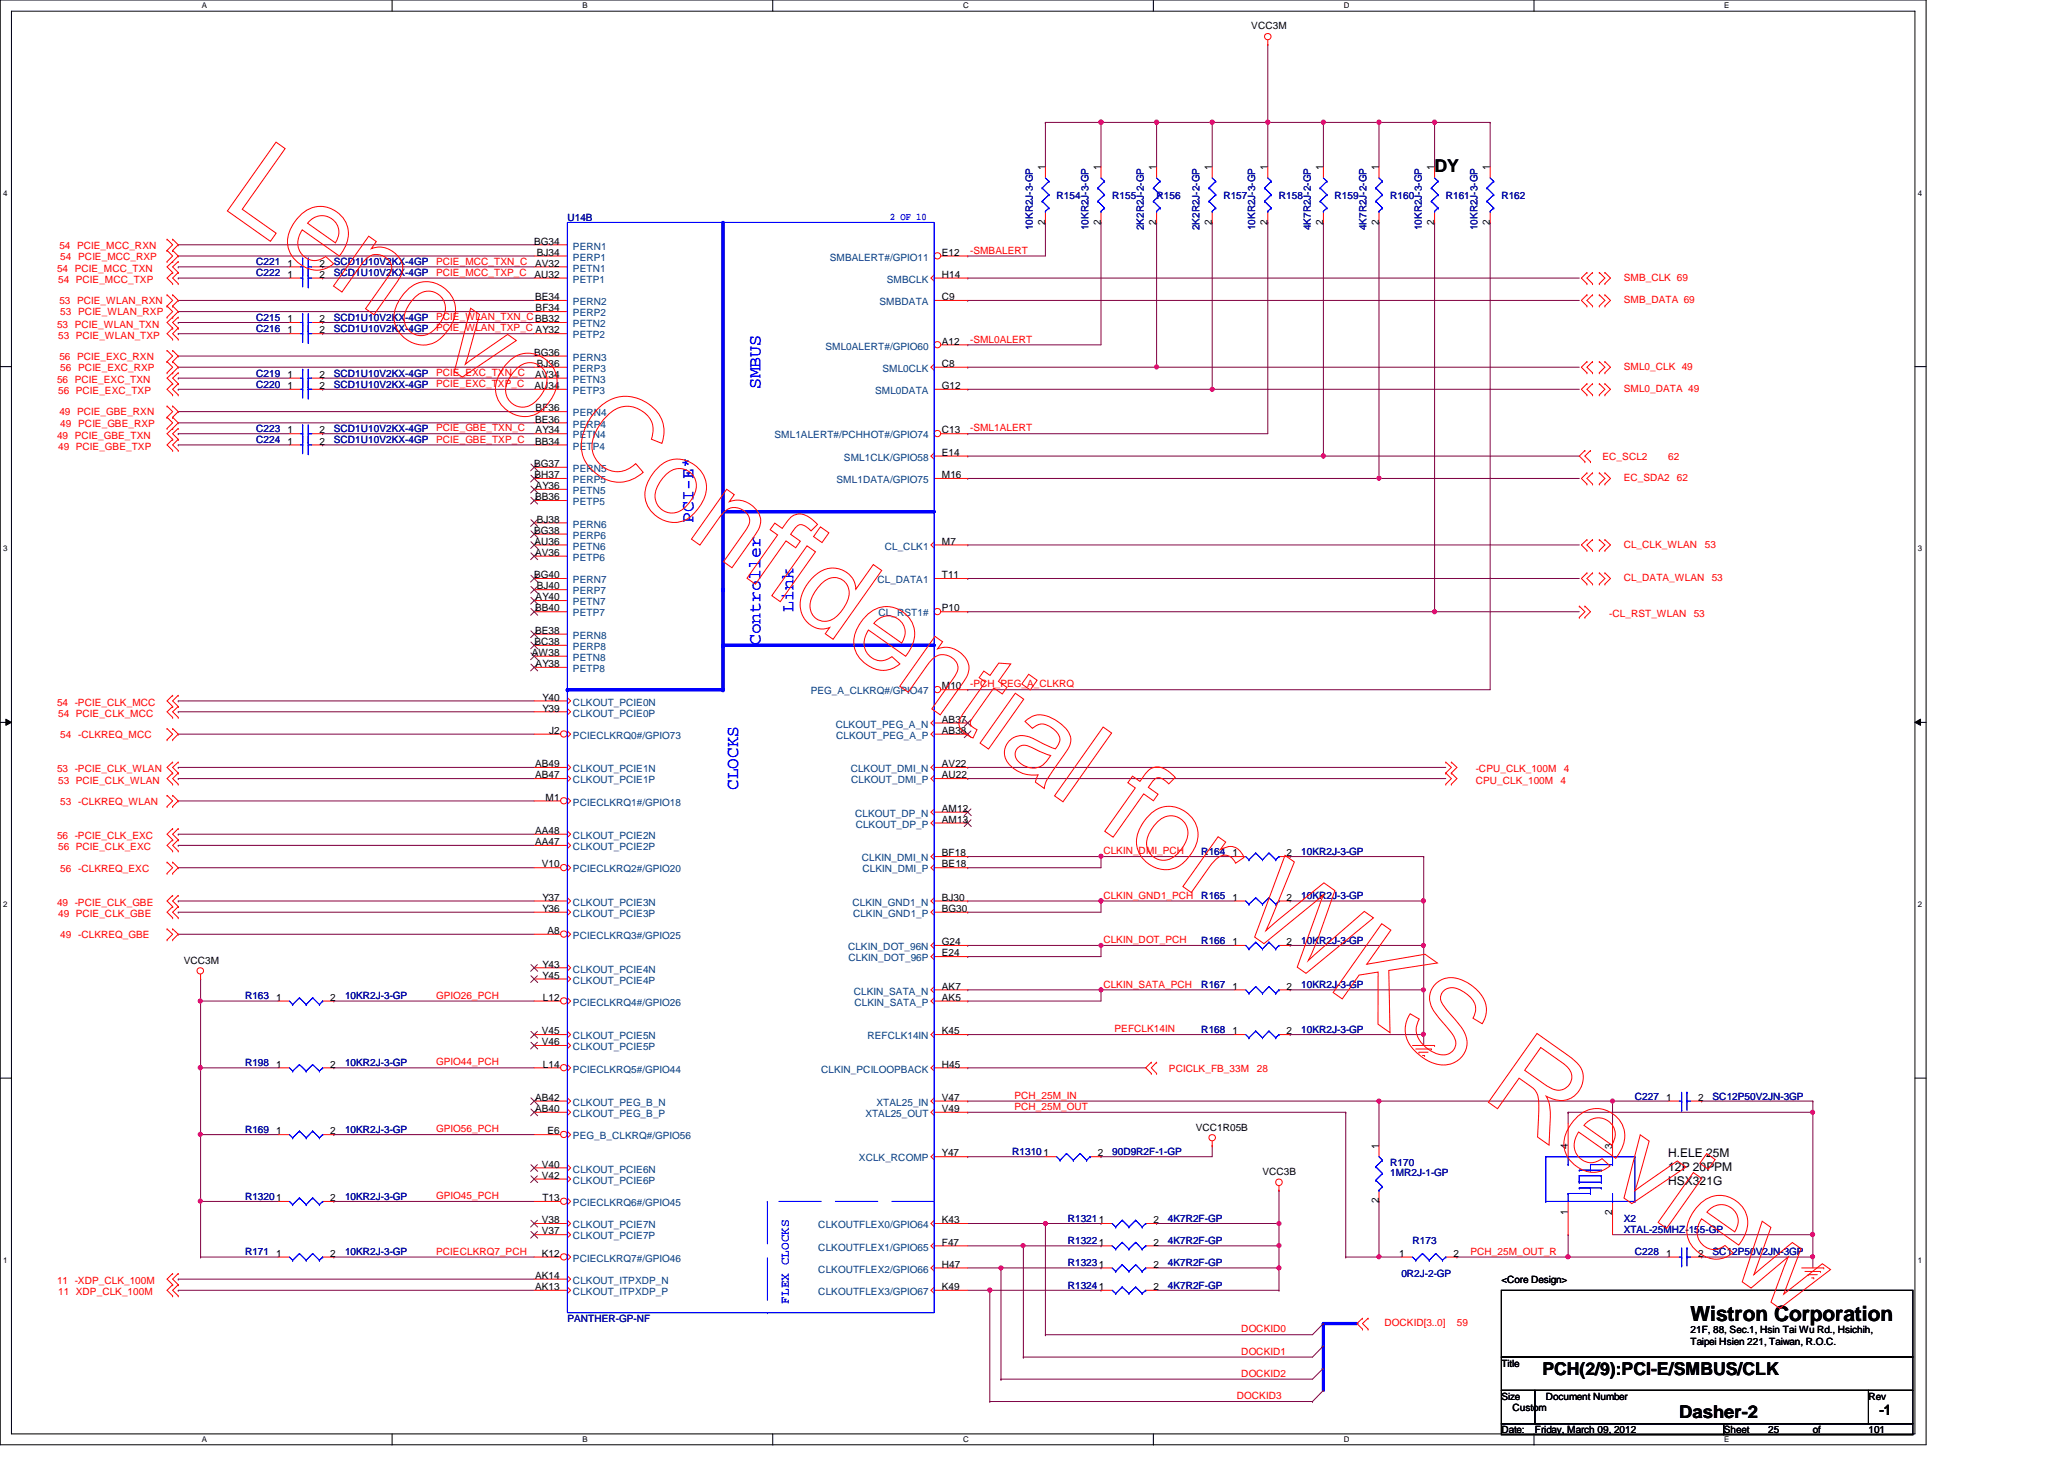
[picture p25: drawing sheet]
<svg xmlns="http://www.w3.org/2000/svg" width="297mm" height="210mm" viewBox="0 0 297 210" stroke-linecap="round" stroke-linejoin="round" font-family="sans-serif">
<defs><g id="words">
<text font-size="3" x="243.3" y="190">Wistron Corporation</text>
<g font-size="2.5">
<text x="206.5" y="24.8">DY</text>
<text x="222" y="197.8">PCH(2/9):PCI-E/SMBUS/CLK</text>
<text x="241.7" y="204">Dasher-2</text>
</g>
<g font-size="2.5" fill="#00f">
<text x="109.4" y="56" transform="rotate(-90 109.4 56)">SMBUS</text>
<text x="99.8" y="75.2" transform="rotate(-90 99.8 75.2)">PCI-E*</text>
<text x="114.2" y="88" transform="rotate(-90 114.2 88)">Link</text>
<text x="109.4" y="92.8" transform="rotate(-90 109.4 92.8)">Controller</text>
<text x="106.2" y="113.6" transform="rotate(-90 106.2 113.6)">CLOCKS</text>
</g>
<text font-size="2.1" x="270.5" y="203.5">-1</text>
<g font-size="1.7">
<text x="240.1" y="166.5">H.ELE 25M</text>
<text x="240.1" y="168.5">12P 20PPM</text>
<text x="240.1" y="170.5">HSX321G</text>
</g>
<text font-size="1.7" fill="#00f" x="113.5" y="187.5" transform="rotate(-90 113.5 187.5)">FLEX CLOCKS</text>
<g font-size="1.4">
<text x="180.1" y="4.2">VCC3M</text>
<text x="150.4" y="24.5" transform="rotate(-90 150.4 24.5)">1</text>
<text x="158.4" y="24.5" transform="rotate(-90 158.4 24.5)">1</text>
<text x="166.4" y="24.5" transform="rotate(-90 166.4 24.5)">1</text>
<text x="174.4" y="24.5" transform="rotate(-90 174.4 24.5)">1</text>
<text x="182.4" y="24.5" transform="rotate(-90 182.4 24.5)">1</text>
<text x="190.4" y="24.5" transform="rotate(-90 190.4 24.5)">1</text>
<text x="198.4" y="24.5" transform="rotate(-90 198.4 24.5)">1</text>
<text x="206.4" y="24.5" transform="rotate(-90 206.4 24.5)">1</text>
<text x="214.4" y="24.5" transform="rotate(-90 214.4 24.5)">1</text>
<text x="76.9" y="35.2">BG34</text>
<text x="150.4" y="32.3" transform="rotate(-90 150.4 32.3)">2</text>
<text x="158.4" y="32.3" transform="rotate(-90 158.4 32.3)">2</text>
<text x="166.4" y="32.3" transform="rotate(-90 166.4 32.3)">2</text>
<text x="174.4" y="32.3" transform="rotate(-90 174.4 32.3)">2</text>
<text x="182.4" y="32.3" transform="rotate(-90 182.4 32.3)">2</text>
<text x="190.4" y="32.3" transform="rotate(-90 190.4 32.3)">2</text>
<text x="198.4" y="32.3" transform="rotate(-90 198.4 32.3)">2</text>
<text x="206.4" y="32.3" transform="rotate(-90 206.4 32.3)">2</text>
<text x="214.4" y="32.3" transform="rotate(-90 214.4 32.3)">2</text>
<text x="41.4" y="40">1</text>
<text x="41.4" y="38.4">1</text>
<text x="46" y="40">2</text>
<text x="46" y="38.4">2</text>
<text x="76.9" y="40">AU32</text>
<text x="77" y="38.4">AV32</text>
<text x="77.3" y="36.8">BJ34</text>
<text x="135.5" y="36.8">E12</text>
<text x="135.5" y="40">H14</text>
<text x="41.4" y="48">1</text>
<text x="41.4" y="46.4">1</text>
<text x="46" y="48">2</text>
<text x="46" y="46.4">2</text>
<text x="77" y="43.2">BE34</text>
<text x="77.1" y="44.8">BF34</text>
<text x="135.5" y="43.2">C9</text>
<text x="76.9" y="51.2">BG36</text>
<text x="77.3" y="52.8">BJ36</text>
<text x="135.5" y="49.6">A12</text>
<text x="135.5" y="52.8">C8</text>
<text x="41.4" y="54.4">1</text>
<text x="41.4" y="56">1</text>
<text x="46" y="54.4">2</text>
<text x="46" y="56">2</text>
<text x="76.9" y="56">AU34</text>
<text x="77" y="54.4">AV34</text>
<text x="77.1" y="59.2">BF36</text>
<text x="135.5" y="56">G12</text>
<text x="41.4" y="62.4">1</text>
<text x="41.4" y="64">1</text>
<text x="46" y="62.4">2</text>
<text x="46" y="64">2</text>
<text x="77" y="60.8">BE36</text>
<text x="77" y="64">BB34</text>
<text x="77.1" y="62.4">AY34</text>
<text x="135.5" y="62.4">C13</text>
<text x="135.5" y="65.6">E14</text>
<text x="76.9" y="67.2">BG37</text>
<text x="76.9" y="68.8">BH37</text>
<text x="77" y="72">BB36</text>
<text x="77.1" y="70.4">AY36</text>
<text x="135.5" y="68.8">M16</text>
<text x="76.9" y="76.8">BG38</text>
<text x="77.3" y="75.2">BJ38</text>
<text x="76.9" y="83.2">BG40</text>
<text x="76.9" y="78.4">AU36</text>
<text x="77" y="80">AV36</text>
<text x="135.5" y="78.4">M7</text>
<text x="135.5" y="83.2">T11</text>
<text x="77" y="88">BB40</text>
<text x="77.1" y="86.4">AY40</text>
<text x="77.3" y="84.8">BJ40</text>
<text x="135.5" y="88">P10</text>
<text x="76.5" y="94.4">AW38</text>
<text x="76.9" y="92.8">BC38</text>
<text x="77" y="91.2">BE38</text>
<text x="77.1" y="96">AY38</text>
<text x="78.1" y="100.8">Y40</text>
<text x="135.5" y="99.2">M10</text>
<text x="78.1" y="102.4">Y39</text>
<text x="79" y="105.6">J2</text>
<text x="135.5" y="104">AB37</text>
<text x="135.5" y="105.6">AB38</text>
<text x="77" y="110.4">AB49</text>
<text x="77" y="112">AB47</text>
<text x="135.5" y="110.4">AV22</text>
<text x="135.5" y="112">AU22</text>
<text x="77" y="120">AA48</text>
<text x="78.5" y="115.2">M1</text>
<text x="135.5" y="118.4">AM13</text>
<text x="135.5" y="116.8">AM12</text>
<text x="77" y="121.6">AA47</text>
<text x="78" y="124.8">V10</text>
<text x="135.5" y="123.2">BF18</text>
<text x="135.5" y="124.8">BE18</text>
<text x="177.4" y="123.2">1</text>
<text x="185.2" y="123.2">2</text>
<text x="78.1" y="129.6">Y37</text>
<text x="78.1" y="131.2">Y36</text>
<text x="135.5" y="129.6">BJ30</text>
<text x="135.5" y="131.2">BG30</text>
<text x="177.4" y="129.6">1</text>
<text x="185.2" y="129.6">2</text>
<text x="78.8" y="134.4">A8</text>
<text x="135.5" y="136">G24</text>
<text x="135.5" y="137.6">E24</text>
<text x="177.4" y="136">1</text>
<text x="185.2" y="136">2</text>
<text x="26.5" y="138.6">VCC3M</text>
<text x="39.7" y="144">1</text>
<text x="47.5" y="144">2</text>
<text x="78.1" y="139.2">Y43</text>
<text x="78.1" y="140.8">Y45</text>
<text x="78.1" y="144">L12</text>
<text x="135.5" y="142.4">AK7</text>
<text x="135.5" y="144">AK5</text>
<text x="177.4" y="142.4">1</text>
<text x="185.2" y="142.4">2</text>
<text x="78" y="148.8">V45</text>
<text x="135.5" y="148.8">K45</text>
<text x="177.4" y="148.8">1</text>
<text x="185.2" y="148.8">2</text>
<text x="39.7" y="153.6">1</text>
<text x="47.5" y="153.6">2</text>
<text x="78" y="150.4">V46</text>
<text x="78.1" y="153.6">L14</text>
<text x="135.5" y="153.6">H45</text>
<text x="77" y="160">AB40</text>
<text x="77" y="158.4">AB42</text>
<text x="135.5" y="158.4">V47</text>
<text x="135.5" y="160">V49</text>
<text x="239.8" y="158.4">1</text>
<text x="244.4" y="158.4">2</text>
<text x="39.7" y="163.2">1</text>
<text x="47.5" y="163.2">2</text>
<text x="78" y="168">V40</text>
<text x="78.8" y="163.2">E6</text>
<text x="135.5" y="166.4">Y47</text>
<text x="158" y="166.4">2</text>
<text x="172.1" y="162.6">VCC1R05B</text>
<text x="198.4" y="165.3" transform="rotate(-90 198.4 165.3)">1</text>
<text x="225.6" y="165.3" transform="rotate(-90 225.6 165.3)">4</text>
<text x="232" y="165.3" transform="rotate(-90 232 165.3)">3</text>
<text x="47.5" y="172.8">2</text>
<text x="78" y="169.6">V42</text>
<text x="78.1" y="172.8">T13</text>
<text x="181.7" y="169.1">VCC3B</text>
<text x="198.4" y="173.1" transform="rotate(-90 198.4 173.1)">2</text>
<text x="78" y="176">V38</text>
<text x="78" y="177.6">V37</text>
<text x="135.5" y="176">K43</text>
<text x="135.5" y="179.2">F47</text>
<text x="166" y="176">2</text>
<text x="166" y="179.2">2</text>
<text x="225.6" y="174.8" transform="rotate(-90 225.6 174.8)">1</text>
<text x="232" y="174.8" transform="rotate(-90 232 174.8)">2</text>
<text x="39.7" y="180.8">1</text>
<text x="47.5" y="180.8">2</text>
<text x="77" y="184">AK14</text>
<text x="77" y="185.6">AK13</text>
<text x="78" y="180.8">K12</text>
<text x="135.5" y="182.4">H47</text>
<text x="135.5" y="185.6">K49</text>
<text x="166" y="185.6">2</text>
<text x="166" y="182.4">2</text>
<text x="201.4" y="180.8">1</text>
<text x="209.2" y="180.8">2</text>
<text x="216.1" y="184.6">&lt;Core Design&gt;</text>
<text x="239.8" y="180.8">1</text>
<text x="244.4" y="180.8">2</text>
<text x="243.3" y="191.8">21F, 88, Sec.1, Hsin Tai Wu Rd., Hsichih,</text>
<text x="216.1" y="196.6">Title</text>
<text x="243.3" y="193.5">Taipei Hsien 221, Taiwan, R.O.C.</text>
<text x="216.1" y="201.4">Size</text>
<text x="217.7" y="203">Custom</text>
<text x="222.5" y="201.4">Document Number</text>
<text x="268.9" y="201.4">Rev</text>
<text x="216.1" y="206.2">Date:</text>
<text x="220.9" y="206.2">Friday, March 09, 2012</text>
<text x="248.1" y="206.2">Sheet</text>
<text x="254.5" y="206.2">25</text>
<text x="260.9" y="206.2">of</text>
<text x="268.9" y="206.2">101</text>
</g>
<g font-size="1.4" fill="#000080">
<text x="152.1" y="28.6">R154</text>
<text x="160.1" y="28.6">R155</text>
<text x="166.5" y="28.6">R156</text>
<text x="176.1" y="28.6">R157</text>
<text x="184.1" y="28.6">R158</text>
<text x="192.1" y="28.6">R159</text>
<text x="200.1" y="28.6">R160</text>
<text x="208.1" y="28.6">R161</text>
<text x="216.1" y="28.6">R162</text>
<text x="81.7" y="31.7">U14B</text>
<text x="148.6" y="33.1" transform="rotate(-90 148.6 33.1)">10KR2J-3-GP</text>
<text x="156.6" y="33.1" transform="rotate(-90 156.6 33.1)">10KR2J-3-GP</text>
<text x="164.6" y="33.1" transform="rotate(-90 164.6 33.1)">2K2R2J-2-GP</text>
<text x="172.6" y="33.1" transform="rotate(-90 172.6 33.1)">2K2R2J-2-GP</text>
<text x="180.6" y="33.1" transform="rotate(-90 180.6 33.1)">10KR2J-3-GP</text>
<text x="188.6" y="33.1" transform="rotate(-90 188.6 33.1)">4K7R2J-2-GP</text>
<text x="196.6" y="33.1" transform="rotate(-90 196.6 33.1)">4K7R2J-2-GP</text>
<text x="204.6" y="33.1" transform="rotate(-90 204.6 33.1)">10KR2J-3-GP</text>
<text x="212.6" y="33.1" transform="rotate(-90 212.6 33.1)">10KR2J-3-GP</text>
<text x="36.9" y="39.8">C222</text>
<text x="36.9" y="38.2">C221</text>
<text x="48" y="39.8">SCD1U10V2KX-4GP</text>
<text x="48" y="38.2">SCD1U10V2KX-4GP</text>
<text x="36.9" y="47.8">C216</text>
<text x="36.9" y="46.2">C215</text>
<text x="48" y="47.8">SCD1U10V2KX-4GP</text>
<text x="48" y="46.2">SCD1U10V2KX-4GP</text>
<text x="36.9" y="54.2">C219</text>
<text x="36.9" y="55.8">C220</text>
<text x="48" y="54.2">SCD1U10V2KX-4GP</text>
<text x="48" y="55.8">SCD1U10V2KX-4GP</text>
<text x="36.9" y="62.2">C223</text>
<text x="36.9" y="63.8">C224</text>
<text x="48" y="62.2">SCD1U10V2KX-4GP</text>
<text x="48" y="63.8">SCD1U10V2KX-4GP</text>
<text x="172.9" y="123">R164</text>
<text x="187.3" y="123">10KR2J-3-GP</text>
<text x="172.9" y="129.4">R165</text>
<text x="187.3" y="129.4">10KR2J-3-GP</text>
<text x="172.9" y="135.8">R166</text>
<text x="187.3" y="135.8">10KR2J-3-GP</text>
<text x="35.3" y="143.8">R163</text>
<text x="49.7" y="143.8">10KR2J-3-GP</text>
<text x="172.9" y="142.2">R167</text>
<text x="187.3" y="142.2">10KR2J-3-GP</text>
<text x="172.9" y="148.6">R168</text>
<text x="187.3" y="148.6">10KR2J-3-GP</text>
<text x="35.3" y="153.4">R198</text>
<text x="49.7" y="153.4">10KR2J-3-GP</text>
<text x="235.3" y="158.2">C227</text>
<text x="246.5" y="158.2">SC12P50V2JN-3GP</text>
<text x="35.3" y="163">R169</text>
<text x="49.7" y="163">10KR2J-3-GP</text>
<text x="145.7" y="166.2">R13101</text>
<text x="160.1" y="166.2">90D9R2F-1-GP</text>
<text x="200.1" y="167.8">R170</text>
<text x="35.3" y="172.6">R13201</text>
<text x="49.7" y="172.6">10KR2J-3-GP</text>
<text x="200.1" y="169.2">1MR2J-1-GP</text>
<text x="153.7" y="175.8">R13211</text>
<text x="153.7" y="179">R13221</text>
<text x="168.1" y="175.8">4K7R2F-GP</text>
<text x="168.1" y="179">4K7R2F-GP</text>
<text x="203.3" y="179">R173</text>
<text x="233.7" y="175.8">X2</text>
<text x="233.7" y="177.4">XTAL-25MHZ-155-GP</text>
<text x="35.3" y="180.6">R171</text>
<text x="49.7" y="180.6">10KR2J-3-GP</text>
<text x="153.7" y="185.4">R13241</text>
<text x="153.7" y="182.2">R13231</text>
<text x="168.1" y="185.4">4K7R2F-GP</text>
<text x="168.1" y="182.2">4K7R2F-GP</text>
<text x="201.7" y="183.8">0R2J-2-GP</text>
<text x="235.3" y="180.6">C228</text>
<text x="246.5" y="180.6">SC12P50V2JN-3GP</text>
<text x="81.7" y="190.2">PANTHER-GP-NF</text>
</g>
<g font-size="1.4" fill="#f00">
<text x="8.5" y="35.8">54 PCIE_MCC_RXN</text>
<text x="8.2" y="39.1">54 PCIE_MCC_TXN</text>
<text x="8.4" y="40.7">54 PCIE_MCC_TXP</text>
<text x="8.7" y="37.4">54 PCIE_MCC_RXP</text>
<text x="62.8" y="38.1">PCIE_MCC_TXN_C</text>
<text x="62.8" y="39.7">PCIE_MCC_TXP_C</text>
<text x="139.6" y="36.5">-SMBALERT</text>
<text x="233.7" y="40.4">SMB_CLK 69</text>
<text x="8.2" y="47.1">53 PCIE_WLAN_TXN</text>
<text x="8.5" y="43.8">53 PCIE_WLAN_RXN</text>
<text x="8.7" y="45.4">53 PCIE_WLAN_RXP</text>
<text x="62.8" y="46.1">PCIE_WLAN_TXN_CBB32</text>
<text x="62.8" y="47.7">PCIE_WLAN_TXP_C AY32</text>
<text x="233.7" y="43.6">SMB_DATA 69</text>
<text x="8.4" y="48.7">53 PCIE_WLAN_TXP</text>
<text x="8.5" y="51.8">56 PCIE_EXC_RXN</text>
<text x="8.7" y="53.4">56 PCIE_EXC_RXP</text>
<text x="139.6" y="49.3">-SML0ALERT</text>
<text x="233.7" y="53.2">SML0_CLK 49</text>
<text x="8.2" y="55.1">56 PCIE_EXC_TXN</text>
<text x="8.4" y="56.7">56 PCIE_EXC_TXP</text>
<text x="8.5" y="59.8">49 PCIE_GBE_RXN</text>
<text x="62.8" y="54.1">PCIE_EXC_TXN_C</text>
<text x="62.8" y="55.7">PCIE_EXC_TXP_C</text>
<text x="233.7" y="56.4">SML0_DATA 49</text>
<text x="8.2" y="63.1">49 PCIE_GBE_TXN</text>
<text x="8.4" y="64.7">49 PCIE_GBE_TXP</text>
<text x="8.7" y="61.4">49 PCIE_GBE_RXP</text>
<text x="62.8" y="62.1">PCIE_GBE_TXN_C</text>
<text x="62.8" y="63.7">PCIE_GBE_TXP_C</text>
<text x="139.6" y="62.1">-SML1ALERT</text>
<text x="230.6" y="66.2">EC_SCL2</text>
<text x="233.7" y="69.2">EC_SDA2</text>
<text x="240.1" y="66.2">62</text>
<text x="241.3" y="69.2">62</text>
<text x="233.7" y="78.8">CL_CLK_WLAN</text>
<text x="233.7" y="83.6">CL_DATA_WLAN</text>
<text x="245.4" y="78.8">53</text>
<text x="246.3" y="83.6">53</text>
<text x="231.6" y="88.7">-CL_RST_WLAN</text>
<text x="243.8" y="88.7">53</text>
<text x="8.2" y="101.5">54 -PCIE_CLK_MCC</text>
<text x="139.6" y="98.9">-PCH_PEG_A_CLKRQ</text>
<text x="8.4" y="103.1">54 PCIE_CLK_MCC</text>
<text x="8.7" y="106.2">54 -CLKREQ_MCC</text>
<text x="8.2" y="111.1">53 -PCIE_CLK_WLAN</text>
<text x="8.4" y="112.7">53 PCIE_CLK_WLAN</text>
<text x="212.4" y="111.1">-CPU_CLK_100M</text>
<text x="212.4" y="112.7">CPU_CLK_100M</text>
<text x="224.6" y="112.7">4</text>
<text x="225" y="111.1">4</text>
<text x="8.7" y="115.8">53 -CLKREQ_WLAN</text>
<text x="8.2" y="120.7">56 -PCIE_CLK_EXC</text>
<text x="8.4" y="122.3">56 PCIE_CLK_EXC</text>
<text x="8.7" y="125.4">56 -CLKREQ_EXC</text>
<text x="158.8" y="122.9">CLKIN_DMI_PCH</text>
<text x="8.2" y="130.3">49 -PCIE_CLK_GBE</text>
<text x="8.4" y="132">49 PCIE_CLK_GBE</text>
<text x="158.8" y="129.3">CLKIN_GND1_PCH</text>
<text x="8.7" y="135">49 -CLKREQ_GBE</text>
<text x="158.8" y="135.7">CLKIN_DOT_PCH</text>
<text x="62.8" y="143.7">GPIO26_PCH</text>
<text x="158.8" y="142.1">CLKIN_SATA_PCH</text>
<text x="160.4" y="148.5">PEFCLK14IN</text>
<text x="62.8" y="153.3">GPIO44_PCH</text>
<text x="168.2" y="154.2">PCICLK_FB_33M</text>
<text x="180.9" y="154.2">28</text>
<text x="146" y="158.1">PCH_25M_IN</text>
<text x="146" y="159.7">PCH_25M_OUT</text>
<text x="62.8" y="162.9">GPIO56_PCH</text>
<text x="62.8" y="172.5">GPIO45_PCH</text>
<text x="8.2" y="184.7">11 -XDP_CLK_100M</text>
<text x="62.8" y="180.5">PCIECLKRQ7_PCH</text>
<text x="211.6" y="180.5">PCH_25M_OUT_R</text>
<text x="8.4" y="186.4">11 XDP_CLK_100M</text>
<text x="178.6" y="191.7">DOCKID0</text>
<text x="199.3" y="190.8">DOCKID[3..0]</text>
<text x="209.7" y="190.8">59</text>
<text x="178.6" y="194.9">DOCKID1</text>
<text x="178" y="201.3">DOCKID3</text>
<text x="178.6" y="198.1">DOCKID2</text>
</g>
<g font-size="1.4" fill="#004080">
<text x="82.5" y="35.9">PERN1</text>
<text x="82.5" y="37.5">PERP1</text>
<text x="82.5" y="39.1">PETN1</text>
<text x="82.5" y="40.7">PETP1</text>
<text x="119.4" y="37.5">SMBALERT#/GPIO11</text>
<text x="127.6" y="40.7">SMBCLK</text>
<text x="82.5" y="43.9">PERN2</text>
<text x="82.5" y="45.5">PERP2</text>
<text x="82.5" y="47.1">PETN2</text>
<text x="126.6" y="43.9">SMBDATA</text>
<text x="82.5" y="51.9">PERN3</text>
<text x="82.5" y="53.5">PERP3</text>
<text x="82.5" y="48.7">PETP2</text>
<text x="118.8" y="50.3">SML0ALERT#/GPIO60</text>
<text x="127" y="53.5">SML0CLK</text>
<text x="82.5" y="59.9">PERN4</text>
<text x="82.5" y="55.1">PETN3</text>
<text x="82.5" y="56.7">PETP3</text>
<text x="125.9" y="56.7">SML0DATA</text>
<text x="82.5" y="61.5">PERP4</text>
<text x="82.5" y="63.1">PETN4</text>
<text x="82.5" y="64.7">PETP4</text>
<text x="111.5" y="63.1">SML1ALERT#/PCHHOT#/GPIO74</text>
<text x="82.5" y="67.9">PERN5</text>
<text x="82.5" y="69.5">PERP5</text>
<text x="82.5" y="71.1">PETN5</text>
<text x="120.4" y="69.5">SML1DATA/GPIO75</text>
<text x="121.5" y="66.3">SML1CLK/GPIO58</text>
<text x="82.5" y="75.9">PERN6</text>
<text x="82.5" y="77.5">PERP6</text>
<text x="82.5" y="72.7">PETP5</text>
<text x="82.5" y="83.9">PERN7</text>
<text x="82.5" y="79.1">PETN6</text>
<text x="82.5" y="80.7">PETP6</text>
<text x="126.3" y="83.9">CL_DATA1</text>
<text x="127.3" y="79.1">CL_CLK1</text>
<text x="82.5" y="85.5">PERP7</text>
<text x="82.5" y="87.1">PETN7</text>
<text x="82.5" y="88.7">PETP7</text>
<text x="126.4" y="88.7">CL_RST1#</text>
<text x="82.5" y="91.9">PERN8</text>
<text x="82.5" y="93.5">PERP8</text>
<text x="82.5" y="95.1">PETN8</text>
<text x="82.5" y="96.7">PETP8</text>
<text x="82.5" y="101.5">CLKOUT_PCIE0N</text>
<text x="116.7" y="99.9">PEG_A_CLKRQ#/GPIO47</text>
<text x="82.5" y="103.1">CLKOUT_PCIE0P</text>
<text x="82.5" y="106.3">PCIECLKRQ0#/GPIO73</text>
<text x="120.3" y="104.7">CLKOUT_PEG_A_N</text>
<text x="120.4" y="106.3">CLKOUT_PEG_A_P</text>
<text x="82.5" y="111.1">CLKOUT_PCIE1N</text>
<text x="82.5" y="112.7">CLKOUT_PCIE1P</text>
<text x="122.4" y="111.1">CLKOUT_DMI_N</text>
<text x="122.5" y="112.7">CLKOUT_DMI_P</text>
<text x="82.5" y="115.9">PCIECLKRQ1#/GPIO18</text>
<text x="123.1" y="117.5">CLKOUT_DP_N</text>
<text x="123.1" y="119.1">CLKOUT_DP_P</text>
<text x="82.5" y="120.7">CLKOUT_PCIE2N</text>
<text x="82.5" y="122.3">CLKOUT_PCIE2P</text>
<text x="82.5" y="125.5">PCIECLKRQ2#/GPIO20</text>
<text x="124" y="123.9">CLKIN_DMI_N</text>
<text x="124.1" y="125.5">CLKIN_DMI_P</text>
<text x="82.5" y="130.3">CLKOUT_PCIE3N</text>
<text x="82.5" y="131.9">CLKOUT_PCIE3P</text>
<text x="122.7" y="130.3">CLKIN_GND1_N</text>
<text x="122.8" y="131.9">CLKIN_GND1_P</text>
<text x="82.5" y="135.1">PCIECLKRQ3#/GPIO25</text>
<text x="122" y="136.7">CLKIN_DOT_96N</text>
<text x="82.5" y="139.9">CLKOUT_PCIE4N</text>
<text x="82.5" y="141.5">CLKOUT_PCIE4P</text>
<text x="122.1" y="138.3">CLKIN_DOT_96P</text>
<text x="122.9" y="143.1">CLKIN_SATA_N</text>
<text x="82.5" y="149.5">CLKOUT_PCIE5N</text>
<text x="82.5" y="144.7">PCIECLKRQ4#/GPIO26</text>
<text x="123" y="144.7">CLKIN_SATA_P</text>
<text x="124.8" y="149.5">REFCLK14IN</text>
<text x="82.5" y="151.1">CLKOUT_PCIE5P</text>
<text x="82.5" y="154.3">PCIECLKRQ5#/GPIO44</text>
<text x="118.2" y="154.3">CLKIN_PCILOOPBACK</text>
<text x="82.5" y="160.7">CLKOUT_PEG_B_P</text>
<text x="82.5" y="159.1">CLKOUT_PEG_B_N</text>
<text x="124.5" y="160.7">XTAL25_OUT</text>
<text x="126.2" y="159.1">XTAL25_IN</text>
<text x="82.5" y="163.9">PEG_B_CLKRQ#/GPIO56</text>
<text x="123.6" y="167.1">XCLK_RCOMP</text>
<text x="82.5" y="168.7">CLKOUT_PCIE6N</text>
<text x="82.5" y="170.3">CLKOUT_PCIE6P</text>
<text x="82.5" y="173.5">PCIECLKRQ6#/GPIO45</text>
<text x="82.5" y="176.7">CLKOUT_PCIE7N</text>
<text x="82.5" y="178.3">CLKOUT_PCIE7P</text>
<text x="117.8" y="176.7">CLKOUTFLEX0/GPIO64</text>
<text x="117.8" y="179.9">CLKOUTFLEX1/GPIO65</text>
<text x="82.5" y="181.5">PCIECLKRQ7#/GPIO46</text>
<text x="82.5" y="184.7">CLKOUT_ITPXDP_N</text>
<text x="117.8" y="183.1">CLKOUTFLEX2/GPIO66</text>
<text x="82.5" y="186.3">CLKOUT_ITPXDP_P</text>
<text x="117.8" y="186.3">CLKOUTFLEX3/GPIO67</text>
</g>
<text font-size="1.4" fill="#00f" x="128.1" y="31.6">2 OF 10</text>
<g font-size="1.1">
<text x="29" y="1.1">A</text>
<text x="83.8" y="1.1">B</text>
<text x="138.6" y="1.1">C</text>
<text x="193.4" y="1.1">D</text>
<text x="248.2" y="1.1">E</text>
<text x=".5" y="28.2">4</text>
<text x="276" y="28.2">4</text>
<text x=".5" y="79.3">3</text>
<text x="276" y="79.3">3</text>
<text x=".5" y="130.5">2</text>
<text x="276" y="130.5">2</text>
<text x=".5" y="181.7">1</text>
<text x="276" y="181.7">1</text>
<text x="29" y="207.4">A</text>
<text x="83.8" y="207.4">B</text>
<text x="138.6" y="207.4">C</text>
<text x="193.4" y="207.4">D</text>
<text x="248.2" y="207.4">E</text>
</g>
</g></defs>
<path d="M0 0h277.2v207.9h-277.2zM1.6 1.6h274v204.7h-274z" fill="none" stroke="#000" stroke-width=".14"/>
<g fill="#fff">
<path d="M29 .2h.8v1.2h-.8z"/>
<path d="M29 206.5h.8v1.1h-.8z"/>
</g>
<path d="M56.4 0v1.6M56.4 206.3v1.6" fill="none" stroke="#000" stroke-width=".14"/>
<g fill="#fff">
<path d="M83.8 .2h.7v1.2h-.7z"/>
<path d="M83.8 206.5h.7v1.1h-.7z"/>
</g>
<path d="M111.2 0v1.6M111.2 206.3v1.6" fill="none" stroke="#000" stroke-width=".14"/>
<g fill="#fff">
<path d="M138.6 .2h.8v1.2h-.8z"/>
<path d="M138.6 206.5h.8v1.1h-.8z"/>
</g>
<path d="M166 0v1.6M166 206.3v1.6" fill="none" stroke="#000" stroke-width=".14"/>
<g fill="#fff">
<path d="M193.4 .2h.7v1.2h-.7z"/>
<path d="M193.4 206.5h.7v1.1h-.7z"/>
</g>
<path d="M220.8 0v1.6M220.8 206.3v1.6" fill="none" stroke="#000" stroke-width=".14"/>
<g fill="#fff">
<path d="M248.2 .2h.7v1.2h-.7z"/>
<path d="M248.2 206.5h.7v1.1h-.7z"/>
<path d="M.5 27.2h.6v1.2h-.6z"/>
<path d="M276 27.2h.6v1.2h-.6z"/>
<path d="M.5 78.3h.6v1.2h-.6z"/>
<path d="M276 78.3h.6v1.2h-.6z"/>
</g>
<path d="M0 52.7h1.6M275.6 52.7h1.6" fill="none" stroke="#000" stroke-width=".14"/>
<g fill="#fff">
<path d="M.5 129.5h.6v1.2h-.6z"/>
<path d="M276 129.5h.6v1.2h-.6z"/>
</g>
<path d="M0 103.9h1.6M.8 103.5l.8 .4-.8 .5zM275.6 103.9l.8-.4v.9zM275.6 103.9h1.6" fill="none" stroke="#000" stroke-width=".14"/>
<path d="M.8 103.5l.8 .4-.8 .5zM275.6 103.9l.8-.4v.9z" fill="#000"/>
<g fill="#fff">
<path d="M.5 180.7h.6v1.2h-.6z"/>
<path d="M276 180.7h.6v1.2h-.6z"/>
</g>
<path d="M0 155.1h1.6M275.6 155.1h1.6" fill="none" stroke="#000" stroke-width=".14"/>
<path d="M198.5 17.6h.1M198.5 17.6h8M206.5 17.6h.1M206.5 17.6v6.4" fill="none" stroke="#800040" stroke-width=".14"/>
<circle cx="206.4" cy="17.6" r=".31" fill="#f0f"/>
<circle cx="206.4" cy="17.6" r=".31" fill="none" stroke="#f0f" stroke-width=".14"/>
<circle cx="198.4" cy="17.6" r=".31" fill="#f0f"/>
<circle cx="198.4" cy="17.6" r=".31" fill="none" stroke="#f0f" stroke-width=".14"/>
<path d="M206.5 32h.1M206.5 32v56M206.5 88h.1M206.5 88h20.8" fill="none" stroke="#800040" stroke-width=".14"/>
<circle cx="206.5" cy="88" r=".3" fill="#f0f"/>
<circle cx="206.5" cy="88" r=".3" fill="none" stroke="#f0f" stroke-width=".14"/>
<path d="M198.5 32h.1M198.5 32v36.8M198.5 68.8h.1M198.5 68.8h28.8" fill="none" stroke="#800040" stroke-width=".14"/>
<circle cx="198.5" cy="68.8" r=".3" fill="#f0f"/>
<circle cx="198.5" cy="68.8" r=".3" fill="none" stroke="#f0f" stroke-width=".14"/>
<path d="M190.5 32h.1M190.5 32v33.6M190.5 65.6h.1M190.5 65.6h36.8" fill="none" stroke="#800040" stroke-width=".14"/>
<circle cx="190.4" cy="65.6" r=".31" fill="#f0f"/>
<circle cx="190.4" cy="65.6" r=".31" fill="none" stroke="#f0f" stroke-width=".14"/>
<path d="M174.5 32h.1M174.5 32v24M182.5 32h.1M182.5 32v30.4h-43.2M139.3 62.4h.1" fill="none" stroke="#800040" stroke-width=".14"/>
<circle cx="174.5" cy="56" r=".3" fill="#f0f"/>
<circle cx="174.5" cy="56" r=".3" fill="none" stroke="#f0f" stroke-width=".14"/>
<path d="M166.5 32h.1M166.5 32v20.8M166.5 52.8h.1M166.5 52.8h60.8M174.5 56h.1M174.5 56h52.8" fill="none" stroke="#800040" stroke-width=".14"/>
<circle cx="166.5" cy="52.8" r=".3" fill="#f0f"/>
<circle cx="166.5" cy="52.8" r=".3" fill="none" stroke="#f0f" stroke-width=".14"/>
<g fill="none" stroke="#800040" stroke-width=".14">
<path d="M150.4 17.6h.1M150.4 17.6v6.4M150.4 17.6h8.1M139.3 36.8h.1M150.4 32h.1M150.4 32v4.8h-11.1M158.5 32h.1M158.5 32v17.6h-19.2M25.7 54.4h.1M25.7 56h.1M25.7 51.2h.1M25.7 52.8h.1"/>
<path d="M25.7 54.4h16M25.7 56h16M25.7 51.2h51.2M25.7 52.8h51.2M46.4 54.4h.1M46.4 56h.1M46.4 54.4h30.5M46.4 56h30.5M139.3 49.6h.1M139.3 40h.1M139.3 43.2h.1M139.3 40h88"/>
<path d="M139.3 43.2h88M25.7 105.6h.1M25.7 105.6h51.2M25.7 124.8h.1M25.7 121.6h.1M25.7 120h.1M25.7 124.8h51.2M25.7 121.6h51.2M25.7 120h51.2M28.9 140.8h.1M28.9 144h.1M28.9 140.8v3.2"/>
<path d="M28.9 144h11.1M48 144h.1M48 144h28.9"/>
</g>
<circle cx="158.4" cy="17.6" r=".31" fill="#f0f"/>
<circle cx="158.4" cy="17.6" r=".31" fill="none" stroke="#f0f" stroke-width=".14"/>
<path d="M158.5 17.6h.1M158.5 17.6v6.4M166.5 17.6h.1M166.5 17.6v6.4M174.5 17.6h.1M174.5 17.6v6.4M182.5 6.4h.1M182.5 17.6h.1M182.5 6.4v17.6M182.5 17.6h8" fill="none" stroke="#800040" stroke-width=".14"/>
<circle cx="190.4" cy="17.6" r=".31" fill="#f0f"/>
<circle cx="190.4" cy="17.6" r=".31" fill="none" stroke="#f0f" stroke-width=".14"/>
<circle cx="182.4" cy="17.6" r=".31" fill="#f0f"/>
<circle cx="182.4" cy="17.6" r=".31" fill="none" stroke="#f0f" stroke-width=".14"/>
<g fill="none" stroke="#800040" stroke-width=".14">
<path d="M166.5 17.6h.1M166.5 17.6h16M174.5 17.6h.1M190.5 17.6h.1M190.5 17.6v6.4M190.5 17.6h8M198.5 17.6h.1M198.5 17.6v6.4M139.3 56h.1M139.3 56h35.2M139.3 78.4h.1M139.3 78.4h88"/>
<path d="M139.3 83.2h.1M139.3 83.2h88"/>
</g>
<circle cx="174.4" cy="17.6" r=".31" fill="#f0f"/>
<circle cx="174.4" cy="17.6" r=".31" fill="none" stroke="#f0f" stroke-width=".14"/>
<path d="M158.5 17.6h.1M158.5 17.6h8M139.3 68.8h.1M139.3 68.8h59.2M139.3 88h.1M139.3 88h67.2" fill="none" stroke="#800040" stroke-width=".14"/>
<circle cx="166.4" cy="17.6" r=".31" fill="#f0f"/>
<circle cx="166.4" cy="17.6" r=".31" fill="none" stroke="#f0f" stroke-width=".14"/>
<circle cx="158.4" cy="17.6" r=".31" fill="#f0f"/>
<circle cx="158.4" cy="17.6" r=".31" fill="none" stroke="#f0f" stroke-width=".14"/>
<g fill="none" stroke="#800040" stroke-width=".14">
<path d="M206.5 17.6h.1M206.5 17.6h8M214.5 17.6h.1M214.5 17.6v6.4M214.5 32h.1M214.5 32v67.2h-75.2M139.3 65.6h.1M139.3 65.6h51.2M139.3 99.2h.1M139.3 153.6h.1M139.3 153.6h25.6M232.1 158.4h.1"/>
<path d="M232.1 158.4v3.2M225.7 180.8h.1M225.7 180.8h14.4"/>
</g>
<circle cx="225.7" cy="180.8" r=".31" fill="#f0f"/>
<circle cx="225.7" cy="180.8" r=".31" fill="none" stroke="#f0f" stroke-width=".14"/>
<path d="M232.1 158.4h.1M232.1 158.4h8M225.7 177.6h.1M225.7 177.6v3.2" fill="none" stroke="#800040" stroke-width=".14"/>
<circle cx="232.1" cy="158.4" r=".3" fill="#f0f"/>
<circle cx="232.1" cy="158.4" r=".3" fill="none" stroke="#f0f" stroke-width=".14"/>
<path d="M244.9 158.4h.1M244.9 158.4h16M244.9 180.8h.1M244.9 180.8h16M260.9 180.8h.1M260.9 180.8v1.6" fill="none" stroke="#800040" stroke-width=".14"/>
<circle cx="260.9" cy="180.8" r=".3" fill="#f0f"/>
<circle cx="260.9" cy="180.8" r=".3" fill="none" stroke="#f0f" stroke-width=".14"/>
<path d="M139.3 158.4h.1M139.3 158.4h59.2M198.5 180.8h.1M198.5 180.8h3.2M209.7 180.8h.1M209.7 180.8h16" fill="none" stroke="#800040" stroke-width=".14"/>
<circle cx="198.5" cy="180.8" r=".3" fill="#f0f"/>
<circle cx="198.5" cy="180.8" r=".3" fill="none" stroke="#f0f" stroke-width=".14"/>
<path d="M198.5 158.4h.1M198.5 158.4v6.4M198.5 158.4h33.6M139.3 160h.1M139.3 160h54.4M193.7 160h.1M193.7 160v20.8M198.5 172.8h.1M198.5 172.8v8" fill="none" stroke="#800040" stroke-width=".14"/>
<circle cx="198.5" cy="158.4" r=".3" fill="#f0f"/>
<circle cx="198.5" cy="158.4" r=".3" fill="none" stroke="#f0f" stroke-width=".14"/>
<g fill="none" stroke="#800040" stroke-width=".14">
<path d="M25.7 35.2h.1M25.7 36.8h.1M25.7 38.4h.1M25.7 35.2h51.2M25.7 36.8h51.2M25.7 38.4h16M46.4 38.4h.1M46.4 38.4h30.5M25.7 40h.1M25.7 40h16M46.4 40h.1M46.4 40h30.5"/>
<path d="M260.9 158.4h.1M260.9 158.4v1.6h-35.2M28.9 172.8h.1M28.9 172.8v8M225.7 160h.1M225.7 160v1.6M260.9 177.6h.1M260.9 177.6v3.2"/>
</g>
<circle cx="28.8" cy="172.8" r=".3" fill="#f0f"/>
<circle cx="28.8" cy="172.8" r=".3" fill="none" stroke="#f0f" stroke-width=".14"/>
<path d="M139.3 52.8h.1M139.3 52.8h27.2M158.5 123.2h.1M158.5 123.2h19.2" fill="none" stroke="#800040" stroke-width=".14"/>
<circle cx="158.5" cy="123.2" r=".3" fill="#f0f"/>
<circle cx="158.5" cy="123.2" r=".3" fill="none" stroke="#f0f" stroke-width=".14"/>
<path d="M158.5 129.6h.1M158.5 129.6h19.2" fill="none" stroke="#800040" stroke-width=".14"/>
<circle cx="158.4" cy="129.6" r=".31" fill="#f0f"/>
<circle cx="158.4" cy="129.6" r=".31" fill="none" stroke="#f0f" stroke-width=".14"/>
<path d="M158.5 136h.1M158.5 136h19.2" fill="none" stroke="#800040" stroke-width=".14"/>
<circle cx="158.5" cy="136" r=".3" fill="#f0f"/>
<circle cx="158.5" cy="136" r=".3" fill="none" stroke="#f0f" stroke-width=".14"/>
<path d="M158.5 142.4h.1M158.5 142.4h19.2" fill="none" stroke="#800040" stroke-width=".14"/>
<circle cx="158.5" cy="142.4" r=".3" fill="#f0f"/>
<circle cx="158.5" cy="142.4" r=".3" fill="none" stroke="#f0f" stroke-width=".14"/>
<g fill="none" stroke="#800040" stroke-width=".14">
<path d="M139.3 124.8h.1M139.3 131.2h.1M139.3 137.6h.1M158.5 123.2h.1M158.5 129.6h.1M158.5 136h.1M158.5 123.2v1.6h-19.2M158.5 129.6v1.6h-19.2M158.5 136v1.6h-19.2M185.7 123.2h.1M185.7 129.6h.1M185.7 123.2h19.2"/>
<path d="M185.7 129.6h19.2M204.9 123.2h.1M204.9 129.6h.1M204.9 123.2v12.8M139.3 144h.1M139.3 148.8h.1M139.3 148.8h38.4M158.5 142.4h.1M158.5 142.4v1.6h-19.2"/>
</g>
<circle cx="204.8" cy="129.6" r=".31" fill="#f0f"/>
<circle cx="204.8" cy="129.6" r=".31" fill="none" stroke="#f0f" stroke-width=".14"/>
<path d="M185.7 136h.1M185.7 136h19.2M185.7 142.4h.1M185.7 148.8h.1M185.7 142.4h19.2M185.7 148.8h19.2" fill="none" stroke="#800040" stroke-width=".14"/>
<circle cx="204.8" cy="148.8" r=".3" fill="#f0f"/>
<circle cx="204.8" cy="148.8" r=".3" fill="none" stroke="#f0f" stroke-width=".14"/>
<path d="M204.9 136h.1M204.9 136v6.4M204.9 148.8h.1M204.9 148.8v1.6" fill="none" stroke="#800040" stroke-width=".14"/>
<circle cx="204.8" cy="136" r=".3" fill="#f0f"/>
<circle cx="204.8" cy="136" r=".3" fill="none" stroke="#f0f" stroke-width=".14"/>
<path d="M139.3 136h.1M139.3 136h19.2M204.9 142.4h.1M204.9 142.4v6.4" fill="none" stroke="#800040" stroke-width=".14"/>
<circle cx="204.8" cy="142.4" r=".3" fill="#f0f"/>
<circle cx="204.8" cy="142.4" r=".3" fill="none" stroke="#f0f" stroke-width=".14"/>
<g fill="none" stroke="#800040" stroke-width=".14">
<path d="M25.7 43.2h.1M25.7 44.8h.1M25.7 46.4h.1M25.7 48h.1M25.7 59.2h.1M25.7 43.2h51.2M25.7 44.8h51.2M25.7 46.4h16M25.7 48h16M25.7 59.2h51.2M46.4 46.4h.1M46.4 48h.1"/>
<path d="M46.4 46.4h30.5M46.4 48h30.5M25.7 62.4h.1M25.7 64h.1M25.7 60.8h.1M25.7 62.4h16M25.7 64h16M25.7 60.8h51.2M46.4 62.4h.1M46.4 64h.1M46.4 62.4h30.5M46.4 64h30.5"/>
<path d="M25.7 100.8h.1M25.7 102.4h.1M25.7 115.2h.1M25.7 110.4h.1M25.7 112h.1M25.7 100.8h51.2M25.7 102.4h51.2M25.7 115.2h51.2M25.7 110.4h51.2M25.7 112h51.2M25.7 134.4h.1M25.7 129.6h.1"/>
<path d="M25.7 131.2h.1M25.7 129.6h51.2M25.7 134.4h51.2M25.7 131.2h51.2M139.3 129.6h.1M139.3 123.2h.1M139.3 129.6h19.2M139.3 123.2h19.2M28.9 153.6h.1M28.9 144h.1M28.9 153.6h11.1M28.9 144v9.6"/>
<path d="M48 153.6h.1M48 153.6h28.9M139.3 142.4h.1M139.3 142.4h19.2M158.5 166.4h.1M174.5 164.8h.1M174.5 164.8v1.6h-16M25.7 185.6h.1M25.7 184h.1M25.7 185.6h51.2M25.7 184h51.2"/>
</g>
<circle cx="28.8" cy="144" r=".3" fill="#f0f"/>
<circle cx="28.8" cy="144" r=".3" fill="none" stroke="#f0f" stroke-width=".14"/>
<g fill="none" stroke="#800040" stroke-width=".14">
<path d="M28.9 163.2h.1M28.9 172.8h.1M28.9 163.2h11.1M28.9 172.8h11.1M28.9 163.2v9.6M48 163.2h.1M48 172.8h.1M48 163.2h28.9M48 172.8h28.9M28.9 180.8h.1M28.9 180.8h11.1M48 180.8h.1"/>
<path d="M48 180.8h28.9"/>
</g>
<circle cx="28.8" cy="163.2" r=".3" fill="#f0f"/>
<circle cx="28.8" cy="163.2" r=".3" fill="none" stroke="#f0f" stroke-width=".14"/>
<path d="M28.9 153.6h.1M28.9 153.6v9.6" fill="none" stroke="#800040" stroke-width=".14"/>
<circle cx="28.8" cy="153.6" r=".31" fill="#f0f"/>
<circle cx="28.8" cy="153.6" r=".31" fill="none" stroke="#f0f" stroke-width=".14"/>
<path d="M139.3 112h.1M139.3 110.4h.1M139.3 112h68.8M139.3 110.4h68.8M139.3 166.4h.1M139.3 166.4h11.1M232.1 177.6h28.8M260.9 177.6h.1M193.7 180.8h.1M193.7 180.8h4.8" fill="none" stroke="#800040" stroke-width=".14"/>
<circle cx="260.8" cy="177.6" r=".31" fill="#f0f"/>
<circle cx="260.8" cy="177.6" r=".31" fill="none" stroke="#f0f" stroke-width=".14"/>
<path d="M260.9 160h.1M260.9 160v17.6" fill="none" stroke="#800040" stroke-width=".14"/>
<circle cx="260.9" cy="160" r=".3" fill="#f0f"/>
<circle cx="260.9" cy="160" r=".3" fill="none" stroke="#f0f" stroke-width=".14"/>
<path d="M139.3 179.2h8M147.3 179.2h.1" fill="none" stroke="#800040" stroke-width=".14"/>
<circle cx="147.2" cy="179.2" r=".3" fill="#f0f"/>
<circle cx="147.2" cy="179.2" r=".3" fill="none" stroke="#f0f" stroke-width=".14"/>
<path d="M139.3 182.4h4.8M144.1 182.4h.1" fill="none" stroke="#800040" stroke-width=".14"/>
<circle cx="144.1" cy="182.4" r=".3" fill="#f0f"/>
<circle cx="144.1" cy="182.4" r=".3" fill="none" stroke="#f0f" stroke-width=".14"/>
<path d="M139.3 185.6h3.1M142.4 185.6h.1" fill="none" stroke="#800040" stroke-width=".14"/>
<circle cx="142.4" cy="185.6" r=".31" fill="#f0f"/>
<circle cx="142.4" cy="185.6" r=".31" fill="none" stroke="#f0f" stroke-width=".14"/>
<path d="M166.5 176h.1M166.5 176h17.6" fill="none" stroke="#800040" stroke-width=".14"/>
<circle cx="184.1" cy="176" r=".3" fill="#f0f"/>
<circle cx="184.1" cy="176" r=".3" fill="none" stroke="#f0f" stroke-width=".14"/>
<path d="M166.5 179.2h17.6M184.1 171.2h.1M184.1 179.2h.1M184.1 171.2v4.8" fill="none" stroke="#800040" stroke-width=".14"/>
<circle cx="184.1" cy="179.2" r=".3" fill="#f0f"/>
<circle cx="184.1" cy="179.2" r=".3" fill="none" stroke="#f0f" stroke-width=".14"/>
<path d="M184.1 176h.1M184.1 179.2h.1M184.1 176v9.6M166.5 182.4h17.6M166.5 185.6h17.6M184.1 182.4h.1M184.1 185.6h.1" fill="none" stroke="#800040" stroke-width=".14"/>
<circle cx="184.1" cy="182.4" r=".3" fill="#f0f"/>
<circle cx="184.1" cy="182.4" r=".3" fill="none" stroke="#f0f" stroke-width=".14"/>
<path d="M190.5 196.8v3.2" fill="none" stroke="#00f" stroke-width=".47"/>
<circle cx="190.5" cy="196.8" r=".23" fill="#00f"/>
<path d="M144.1 198.4h.1M144.1 198.4h44.8M147.3 195.2h.1M147.3 195.2h41.6M150.4 192h.1M150.4 192h38.5" fill="none" stroke="#800040" stroke-width=".14"/>
<path d="M190.5 190.4h4.8" fill="none" stroke="#00f" stroke-width=".47"/>
<circle cx="190.5" cy="190.4" r=".23" fill="#00f"/>
<path d="M139.3 176h11.1M150.4 176h.1" fill="none" stroke="#800040" stroke-width=".14"/>
<circle cx="150.5" cy="176" r=".3" fill="#f0f"/>
<circle cx="150.5" cy="176" r=".3" fill="none" stroke="#f0f" stroke-width=".14"/>
<g fill="none" stroke="#800040" stroke-width=".14">
<path d="M158.5 176h.1M158.5 179.2h.1M158.5 176h-8.1v16M158.5 179.2h-11.2v16M144.1 198.4h.1M147.3 195.2h.1M150.4 192h.1M158.5 182.4h.1M158.5 185.6h.1M158.5 182.4h-14.4v16M158.5 185.6h-16.1v16M142.4 201.6h.1"/>
<path d="M142.4 201.6h46.5M188.9 201.6h.1"/>
</g>
<path d="M190.5 190.4v3.2" fill="none" stroke="#00f" stroke-width=".47"/>
<circle cx="190.5" cy="190.4" r=".23" fill="#00f"/>
<path d="M190.5 193.6v3.2" fill="none" stroke="#00f" stroke-width=".47"/>
<circle cx="190.5" cy="193.6" r=".23" fill="#00f"/>
<g fill="none" stroke="#f00" stroke-width=".14">
<path d="M182.5 6.4h.1M182.5 5.8v.6M24 37.6h.1M24 36h.1M24 34.4h.1M24 36l.8 .8-.8 .8M24 34.4l.8 .8-.8 .8M24.8 37.6h.1M24.8 39.2h.1M24.8 36h.1M24.8 34.4h.1M24.8 37.6l-.8 .8 .8 .8"/>
<path d="M24.8 36l.9 .8-.9 .8M24.8 34.4l.9 .8-.9 .8M24.8 39.2l-.8 .8 .8 .8M25.7 37.6h.1M25.7 39.2h.1M25.7 37.6l-.9 .8 .9 .8M25.7 39.2l-.9 .8 .9 .8M76.9 35.2h4.8M76.9 36.8h4.8M76.9 38.4h4.8M166.5 24v1.6M166.5 30.4v1.6"/>
<path d="M182.5 24v1.6M182.5 30.4v1.6M228.4 39.2h.1M228.4 39.2l-.8 .8 .8 .8M229.2 39.2h.1M229.2 39.2l-.8 .8 .8 .8M230.2 39.2h.1M230.2 39.2l.8 .8-.8 .8M231 39.2h.1M231 39.2l.8 .8-.8 .8M24 53.6h.1M24 52h.1"/>
<path d="M24 50.4h.1M24 45.6h.1M24 44h.1M24 42.4h.1M24 58.4h.1M24 52l.8 .8-.8 .8M24 50.4l.8 .8-.8 .8M24 44l.8 .8-.8 .8M24 42.4l.8 .8-.8 .8M24 58.4l.8 .8-.8 .8M24.8 53.6h.1M24.8 55.2h.1"/>
<path d="M24.8 52h.1M24.8 50.4h.1M24.8 56.8h.1M24.8 40.8h.1M24.8 45.6h.1M24.8 47.2h.1M24.8 44h.1M24.8 42.4h.1M24.8 48.8h.1M24.8 58.4h.1M24.8 53.6l-.8 .8 .8 .8M24.8 52l.9 .8-.9 .8"/>
<path d="M24.8 50.4l.9 .8-.9 .8M24.8 55.2l-.8 .8 .8 .8M24.8 45.6l-.8 .8 .8 .8M24.8 44l.9 .8-.9 .8M24.8 42.4l.9 .8-.9 .8M24.8 47.2l-.8 .8 .8 .8M24.8 58.4l.9 .8-.9 .8M25.7 53.6h.1M25.7 55.2h.1M25.7 56.8h.1M25.7 40.8h.1M25.7 45.6h.1"/>
<path d="M25.7 47.2h.1M25.7 48.8h.1M25.7 53.6l-.9 .8 .9 .8M25.7 55.2l-.9 .8 .9 .8M25.7 45.6l-.9 .8 .9 .8M25.7 47.2l-.9 .8 .9 .8M41.7 48h1.6M41.7 46.4h1.6M44.9 48h1.5M44.9 46.4h1.5M76.9 48h4.8M76.9 46.4h4.8"/>
<path d="M76.9 43.2h4.8M76.9 44.8h4.8M76.9 51.2h4.8M76.9 52.8h4.8M76.9 59.2h4.8M76.9 40h4.8M76.9 54.4h4.8M76.9 56h4.8M228.4 44h.1M228.4 42.4h.1M228.4 56.8h.1M228.4 55.2h.1"/>
<path d="M228.4 53.6h.1M228.4 52h.1M228.4 40.8h.1M228.4 42.4l-.8 .8 .8 .8M228.4 55.2l-.8 .8 .8 .8M228.4 52l-.8 .8 .8 .8M229.2 44h.1M229.2 42.4h.1M229.2 56.8h.1M229.2 55.2h.1M229.2 53.6h.1M229.2 52h.1"/>
<path d="M229.2 40.8h.1M229.2 42.4l-.8 .8 .8 .8M229.2 55.2l-.8 .8 .8 .8M229.2 52l-.8 .8 .8 .8M230.2 42.4h.1M230.2 44h.1M230.2 55.2h.1M230.2 56.8h.1M230.2 52h.1M230.2 53.6h.1M230.2 40.8h.1M230.2 42.4l.8 .8-.8 .8"/>
<path d="M230.2 55.2l.8 .8-.8 .8M230.2 52l.8 .8-.8 .8M231 44h.1M231 42.4h.1M231 56.8h.1M231 55.2h.1M231 53.6h.1M231 52h.1M231 40.8h.1M231 42.4l.8 .8-.8 .8M231 55.2l.8 .8-.8 .8M231 52l.8 .8-.8 .8"/>
<path d="M24 61.6h.1M24 60h.1M24 60l.8 .8-.8 .8M24.8 61.6h.1M24.8 63.2h.1M24.8 60h.1M24.8 64.8h.1M24.8 61.6l-.8 .8 .8 .8M24.8 60l.9 .8-.9 .8M24.8 63.2l-.8 .8 .8 .8M25.7 61.6h.1M25.7 63.2h.1"/>
<path d="M25.7 64.8h.1M25.7 61.6l-.9 .8 .9 .8M25.7 63.2l-.9 .8 .9 .8M76.9 60.8h4.8M76.9 67.2h4.8M76.9 68.8h4.8M76.9 75.2h4.8M76.9 76.8h4.8M76.9 62.4h4.8M76.9 64h4.8M76.9 70.4h4.8M76.9 72h4.8"/>
<path d="M76.9 78.4h4.8M228.1 64.8h.1M228.1 66.4h.1M228.1 64.8l-.8 .8 .8 .8M228.4 69.6h.1M228.4 68h.1M228.4 79.2h.1M228.4 77.6h.1M228.4 68l-.8 .8 .8 .8M228.4 77.6l-.8 .8 .8 .8M228.9 66.4h.1M228.9 64.8h.1"/>
<path d="M228.9 64.8l-.8 .8 .8 .8M229.2 69.6h.1M229.2 68h.1M229.2 79.2h.1M229.2 77.6h.1M229.2 68l-.8 .8 .8 .8M229.2 77.6l-.8 .8 .8 .8M230.2 68h.1M230.2 69.6h.1M230.2 77.6h.1M230.2 79.2h.1M230.2 68l.8 .8-.8 .8"/>
<path d="M230.2 77.6l.8 .8-.8 .8M231 69.6h.1M231 68h.1M231 79.2h.1M231 77.6h.1M231 68l.8 .8-.8 .8M231 77.6l.8 .8-.8 .8M76.9 83.2h4.8M76.9 84.8h4.8M76.9 91.2h4.8M76.9 92.8h4.8M76.9 80h4.8"/>
<path d="M76.9 86.4h4.8M76.9 88h4.8M76.9 94.4h4.8M76.9 96h4.8M227.3 87.2h.1M227.3 88.8h.1M227.3 87.2l.8 .8-.8 .8M228.1 87.2h.1M228.1 88.8h.1M228.1 87.2l.8 .8-.8 .8M228.4 84h.1M228.4 82.4h.1"/>
<path d="M228.4 82.4l-.8 .8 .8 .8M229.2 84h.1M229.2 82.4h.1M229.2 82.4l-.8 .8 .8 .8M230.2 82.4h.1M230.2 84h.1M230.2 82.4l.8 .8-.8 .8M231 84h.1M231 82.4h.1M231 82.4l.8 .8-.8 .8M24 106.4h.1M24 104.8h.1"/>
<path d="M24 116h.1M24 114.4h.1M24 104.8l.8 .8-.8 .8M24 114.4l.8 .8-.8 .8M24.8 119.2h.1M24.8 104.8h.1M24.8 106.4h.1M24.8 100h.1M24.8 101.6h.1M24.8 103.2h.1M24.8 109.6h.1M24.8 111.2h.1"/>
<path d="M24.8 112.8h.1M24.8 114.4h.1M24.8 116h.1M24.8 119.2l-.8 .8 .8 .8M24.8 104.8l.9 .8-.9 .8M24.8 100l-.8 .8 .8 .8M24.8 101.6l-.8 .8 .8 .8M24.8 109.6l-.8 .8 .8 .8M24.8 111.2l-.8 .8 .8 .8M24.8 114.4l.9 .8-.9 .8M25.7 119.2h.1M25.7 100h.1"/>
<path d="M25.7 101.6h.1M25.7 103.2h.1M25.7 109.6h.1M25.7 111.2h.1M25.7 112.8h.1M25.7 119.2l-.9 .8 .9 .8M25.7 100l-.9 .8 .9 .8M25.7 101.6l-.9 .8 .9 .8M25.7 109.6l-.9 .8 .9 .8M25.7 111.2l-.9 .8 .9 .8M76.9 100.8h4.8M76.9 102.4h4.8"/>
<path d="M76.9 110.4h4.8M76.9 112h4.8M81.7 100.4l.4 .4-.4 .5M81.7 101.9l.4 .5-.4 .5M81.7 109.9l.4 .5-.4 .5M81.7 111.5l.4 .5-.4 .5M81.7 119.5l.4 .5-.4 .5M134.4 103.5l-.4 .5 .4 .5M134.4 104h4.9M134.4 105.2l-.4 .4 .4 .5M134.4 105.6h4.9M208.1 109.6h.1"/>
<path d="M208.1 111.2h.1M208.1 112.8h.1M208.1 109.6l.8 .8-.8 .8M208.1 111.2l.8 .8-.8 .8M208.9 109.6h.1M208.9 111.2h.1M208.9 112.8h.1M208.9 109.6l.8 .8-.8 .8M208.9 111.2l.8 .8-.8 .8M24 125.6h.1M24 124h.1M24 135.2h.1"/>
<path d="M24 133.6h.1M24 124l.8 .8-.8 .8M24 133.6l.8 .8-.8 .8M24.8 120.8h.1M24.8 122.4h.1M24.8 124h.1M24.8 125.6h.1M24.8 128.8h.1M24.8 130.4h.1M24.8 132h.1M24.8 133.6h.1M24.8 135.2h.1"/>
<path d="M24.8 120.8l-.8 .8 .8 .8M24.8 124l.9 .8-.9 .8M24.8 128.8l-.8 .8 .8 .8M24.8 130.4l-.8 .8 .8 .8M24.8 133.6l.9 .8-.9 .8M25.7 120.8h.1M25.7 122.4h.1M25.7 128.8h.1M25.7 130.4h.1M25.7 132h.1M25.7 120.8l-.9 .8 .9 .8M25.7 128.8l-.9 .8 .9 .8"/>
<path d="M25.7 130.4l-.9 .8 .9 .8M76.9 120h4.8M76.9 121.6h4.8M76.9 129.6h4.8M76.9 131.2h4.8M76.9 139.2h4.8M81.7 121.2l.4 .4-.4 .5M81.7 129.2l.4 .4-.4 .5M81.7 130.8l.4 .4-.4 .5M81.7 138.8l.4 .4-.4 .5M134.4 136h4.9M134.4 129.6h4.9"/>
<path d="M134.4 131.2h4.9M134.4 129.2l-.4 .4 .4 .5M134.4 130.8l-.4 .4 .4 .5M134.4 122.8l-.4 .4 .4 .5M134.4 123.2h4.9M134.4 124.4l-.4 .4 .4 .5M134.4 124.8h4.9M134.4 135.6l-.4 .4 .4 .5M134.4 137.2l-.4 .4 .4 .5M134.4 137.6h4.9M177.7 136h1.6M184.1 136h1.6"/>
<path d="M28.9 140.8h.1M28.9 140.2v.6M76.9 150.4h4.8M76.9 140.8h4.8M76.9 148.8h4.8M81.7 140.4l.4 .4-.4 .5M81.7 148.4l.4 .4-.4 .5M81.7 149.9l.4 .5-.4 .5M134.4 159.6l-.4 .4 .4 .5M134.4 148.4l-.4 .4 .4 .5M134.4 148.8h4.9M134.4 141.9l-.4 .5 .4 .5"/>
<path d="M134.4 142.4h4.9M134.4 143.6l-.4 .4 .4 .5M134.4 144h4.9M134.4 157.9l-.4 .5 .4 .5M134.4 158.4h4.9M134.4 153.2l-.4 .4 .4 .5M134.4 153.6h4.9M165.7 152.8h.1M165.7 154.4h.1M165.7 152.8l-.8 .8 .8 .8M166.5 154.4h.1M166.5 152.8h.1"/>
<path d="M166.5 152.8l-.8 .8 .8 .8M203.3 150.4h3.2M203.7 150.9h2.3M204.2 151.4h.1M204.2 151.4h1.3M204.7 151.8h.3M205 151.8h.1M206 150.9h.1M206.5 150.4h.1M134.4 160h4.9M174.5 164.8h.1M174.5 164.2v.6"/>
<path d="M184.1 171.2h.1M184.1 170.6v.6M198.5 164.8v1.6M198.5 171.2v1.6M225.7 161.6v4.8M225.7 172.8v4.8M232.1 161.6v4.8M232.1 172.8v4.8M24.8 183.2h.1M24.8 184.8h.1M24.8 186.4h.1M24.8 183.2l-.8 .8 .8 .8"/>
<path d="M24.8 184.8l-.8 .8 .8 .8M25.7 183.2h.1M25.7 184.8h.1M25.7 186.4h.1M25.7 183.2l-.9 .8 .9 .8M25.7 184.8l-.9 .8 .9 .8M196.1 191.2h.1M196.1 189.7h.1M196.1 189.7l-.8 .7 .8 .8M196.9 189.7h.1M196.9 191.2h.1M196.9 189.7l-.8 .7 .8 .8"/>
<path d="M259.3 182.4h3.2M259.8 182.9h2.2M260.2 183.4h.1M260.2 183.4h1.3M260.7 183.9h.3M261 183.9h.1M262 182.9h.1M262.5 182.4h.1"/>
<circle cx="182.5" cy="5.3" r=".46"/>
<circle cx="28.8" cy="139.7" r=".46"/>
<circle cx="174.5" cy="163.7" r=".46"/>
<circle cx="184.1" cy="170.1" r=".47"/>
</g>
<path d="M190.5 190.4h.1M190.5 193.6h.1M190.5 196.8h.1M190.5 190.4l-1.6 1.6M190.5 193.6l-1.6 1.6M190.5 196.8l-1.6 1.6M190.5 200h.1M190.5 200l-1.6 1.6" fill="none" stroke="#800040" stroke-width=".14"/>
<path d="M216.1 185.6h59.2v9.6h-59.2zM216.1 195.2h59.2v4.8h-59.2zM216.1 200h4.8v4.9h-4.8zM216.1 204.9h32v1.5h-32zM220.9 200h48v4.9h-48zM248.1 204.9h27.2v1.5h-27.2zM268.9 200h6.4v4.9h-6.4z" fill="none" stroke="#000" stroke-width=".14"/>
<g fill="none" stroke="#00f" stroke-width=".14">
<path d="M166 27.1h.1M166 29h.1M166 27.1l1 .9M166 29l1 .9M166.5 30.4h.1M166.5 25.6l.5 .5M167 26.1h.1M167 28h.1M167 29.9h.1M167 26.1l-1 1M167 28l-1 1M167 29.9l-.5 .5"/>
<path d="M182 27.1h.1M182 29h.1M182 27.1l1 .9M182 29l1 .9M182.5 30.4h.1M182.5 25.6l.5 .5M183 26.1h.1M183 28h.1M183 29.9h.1M183 26.1l-1 1M183 28l-1 1M183 29.9l-.5 .5"/>
<path d="M43.3 48h.3M43.3 46.4h.3M43.6 48h.1M43.6 46.7h.1M43.6 46.4h.1M43.6 45.1h.1M43.6 45.1v4.2M44.4 48h.1M44.4 49.3h.1M44.4 46.4h.1M44.4 47.7h.1M44.4 48h.5"/>
<path d="M44.4 45.1v4.2M44.4 46.4h.5M179.3 136l.4 .5M179.7 136.5h.1M180.7 135.6h.1M180.7 135.6l-1 .9M180.7 135.6l1 .9M181.7 136.5h.1M182.6 135.6h.1M182.6 135.6l-.9 .9M182.6 135.6l1 .9M183.6 136.5h.1"/>
<path d="M184.1 136h.1M184.1 136l-.5 .5M198 167.9h.1M198 169.8h.1M198 167.9l1 .9M198 169.8l1 .9M198.5 171.2h.1M198.5 166.4l.5 .5M199 166.9h.1M199 168.8h.1M199 170.7h.1M199 166.9l-1 1"/>
<path d="M199 168.8l-1 1M199 170.7l-.5 .5M222.5 172.8h.1M222.5 166.4h.1M222.5 166.4h12.8M222.5 172.8h12.8M222.5 166.4v6.4M225.7 167.6h.1M225.7 171.7h.1M225.7 166.4v1.2M225.7 171.7v1.1M225.7 171.7h3.2"/>
<path d="M227.3 168.4h.1M227.3 169.2h.1M227.3 170h.1M227.3 170.9h.1M227.3 170.1h.1M227.3 168.4h3.2M227.3 169.2h3.2M227.3 169.2v.9M227.3 170.9h3.2M227.3 170.1h3.2M228.9 168.4h.1M228.9 171.7h.1"/>
<path d="M228.9 170.9h.1M228.9 170.9v.8M230.5 168.4h.1M230.5 169.2h.1M230.5 170.9h.1M230.5 170.1h.1M230.5 169.2v.9M232.1 167.6h.1M232.1 166.4h.1M232.1 172.8h.1M232.1 167.6h-3.2v.8M232.1 166.4v1.2"/>
<path d="M232.1 171.7v1.1M235.3 166.4h.1M235.3 172.8h.1M235.3 166.4v6.4"/>
</g>
<g fill="none" stroke="#804000" stroke-width=".14">
<path d="M76.4 66.8l1 .9M76.4 68.4l1 .9M76.4 74.8l1 .9M76.4 76.4l1 .9M76.4 69.9l1 1M76.4 71.5l1 1M76.4 77.9l1 1M76.4 79.5l1 1M77.3 66.8l-.9 .9M77.3 68.4l-.9 .9M77.3 74.8l-.9 .9M77.3 76.4l-.9 .9"/>
<path d="M77.3 69.9l-.9 1M77.3 71.5l-.9 1M77.3 77.9l-.9 1M77.3 79.5l-.9 1M76.4 82.8l1 .9M76.4 84.4l1 .9M76.4 90.8l1 .9M76.4 92.4l1 .9M76.4 85.9l1 1M76.4 87.5l1 1M76.4 93.9l1 1M76.4 95.5l1 1"/>
<path d="M77.3 82.8l-.9 .9M77.3 84.4l-.9 .9M77.3 90.8l-.9 .9M77.3 92.4l-.9 .9M77.3 85.9l-.9 1M77.3 87.5l-.9 1M77.3 93.9l-.9 1M77.3 95.5l-.9 1M138.8 103.5l1 1M138.8 105.2l1 .9M139.7 103.5l-.9 1M139.7 105.2l-.9 .9"/>
<path d="M76.4 138.8l1 .9M77.3 138.8l-.9 .9M76.4 140.4l1 1M76.4 148.4l1 1M76.4 149.9l1 1M77.3 140.4l-.9 1M77.3 148.4l-.9 1M77.3 149.9l-.9 1"/>
</g>
<circle cx="134.9" cy="99.2" r=".46" fill="#fff"/>
<g fill="none" stroke="#f00" stroke-width=".14">
<path d="M135.4 99.2h3.9M81.7 105.2l.4 .4-.4 .5"/>
<circle cx="134.9" cy="99.2" r=".46"/>
</g>
<circle cx="81.2" cy="105.6" r=".46" fill="#fff"/>
<g fill="none" stroke="#f00" stroke-width=".14">
<path d="M76.9 105.6h3.8M81.7 114.8l.4 .4-.4 .5"/>
<circle cx="81.2" cy="105.6" r=".46"/>
</g>
<circle cx="81.2" cy="115.2" r=".46" fill="#fff"/>
<g fill="none" stroke="#f00" stroke-width=".14">
<path d="M76.9 115.2h3.8M81.7 124.4l.4 .4-.4 .5"/>
<circle cx="81.2" cy="115.2" r=".46"/>
</g>
<circle cx="81.2" cy="124.8" r=".46" fill="#fff"/>
<g fill="none" stroke="#f00" stroke-width=".14">
<path d="M76.9 124.8h3.8M81.7 133.9l.4 .5-.4 .5"/>
<circle cx="81.2" cy="124.8" r=".46"/>
</g>
<circle cx="81.2" cy="134.4" r=".46" fill="#fff"/>
<g fill="none" stroke="#f00" stroke-width=".14">
<path d="M76.9 134.4h3.8M81.7 143.6l.4 .4-.4 .5"/>
<circle cx="81.2" cy="134.4" r=".46"/>
</g>
<circle cx="81.2" cy="144" r=".46" fill="#fff"/>
<g fill="none" stroke="#f00" stroke-width=".14">
<path d="M76.9 144h3.8M81.7 153.2l.4 .4-.4 .5"/>
<circle cx="81.2" cy="144" r=".46"/>
</g>
<circle cx="81.2" cy="153.6" r=".46" fill="#fff"/>
<g fill="none" stroke="#f00" stroke-width=".14">
<path d="M134.4 109.9l-.4 .5 .4 .5M134.4 110.4h4.9M134.4 111.5l-.4 .5 .4 .5M134.4 112h4.9M76.9 153.6h3.8M81.7 162.8l.4 .4-.4 .5M134.4 175.6l-.4 .4 .4 .5M134.4 176h4.9M134.4 178.8l-.4 .4 .4 .5M134.4 179.2h4.9M134.4 181.9l-.4 .5 .4 .5M134.4 182.4h4.9"/>
<path d="M134.4 185.2l-.4 .4 .4 .5M134.4 185.6h4.9"/>
<circle cx="81.2" cy="153.6" r=".46"/>
</g>
<circle cx="81.2" cy="163.2" r=".46" fill="#fff"/>
<g fill="none" stroke="#f00" stroke-width=".14">
<path d="M134.4 117.9l-.4 .5 .4 .5M134.4 118.4h4.9M134.4 116.4l-.4 .4 .4 .5M134.4 116.8h4.9M76.9 158.4h4.8M81.7 159.6l.4 .4-.4 .5M81.7 157.9l.4 .5-.4 .5M76.9 163.2h3.8M76.9 160h4.8M76.9 168h4.8M76.9 169.6h4.8M81.7 167.6l.4 .4-.4 .5"/>
<path d="M81.7 169.2l.4 .4-.4 .5M134.4 165.9l-.4 .5 .4 .5M134.4 166.4h4.9M81.7 180.4l.4 .4-.4 .5"/>
<circle cx="81.2" cy="163.2" r=".46"/>
</g>
<path d="M138.8 117.9l1 1M138.8 116.4l1 .9M139.7 117.9l-.9 1M139.7 116.4l-.9 .9M76.4 159.6l1 .9M76.4 157.9l1 1M77.3 159.6l-.9 .9M77.3 157.9l-.9 1M76.4 167.6l1 .9M76.4 169.2l1 .9M77.3 167.6l-.9 .9M77.3 169.2l-.9 .9" fill="none" stroke="#804000" stroke-width=".14"/>
<circle cx="81.2" cy="180.8" r=".46" fill="#fff"/>
<g fill="none" stroke="#f00" stroke-width=".14">
<path d="M76.9 176h4.8M76.9 177.6h4.8M81.7 175.6l.4 .4-.4 .5M81.7 177.2l.4 .4-.4 .5M76.9 180.8h3.8M76.9 184h4.8M76.9 185.6h4.8M81.7 183.6l.4 .4-.4 .5M81.7 185.2l.4 .4-.4 .5"/>
<circle cx="81.2" cy="180.8" r=".46"/>
</g>
<path d="M76.4 175.6l1 .9M76.4 177.2l1 .9M77.3 175.6l-.9 .9M77.3 177.2l-.9 .9" fill="none" stroke="#804000" stroke-width=".14"/>
<circle cx="134.9" cy="36.8" r=".46" fill="#fff"/>
<g fill="none" stroke="#f00" stroke-width=".14">
<path d="M134.4 39.5l-.4 .5 .4 .5M135.4 36.8h3.9M134.4 40h4.9M134.4 43.2h4.9"/>
<circle cx="134.9" cy="36.8" r=".46"/>
</g>
<circle cx="134.9" cy="49.6" r=".46" fill="#fff"/>
<g fill="none" stroke="#f00" stroke-width=".14">
<path d="M134.4 52.4l-.4 .4 .4 .5M134.4 52.8h4.9M134.4 56h4.9M135.4 49.6h3.9"/>
<circle cx="134.9" cy="49.6" r=".46"/>
</g>
<circle cx="134.9" cy="62.4" r=".46" fill="#fff"/>
<g fill="none" stroke="#f00" stroke-width=".14">
<path d="M134.4 65.2l-.4 .4 .4 .5M134.4 65.6h4.9M134.4 68.8h4.9M134.4 77.9l-.4 .5 .4 .5M134.4 78.4h4.9M135.4 62.4h3.9M134.4 83.2h4.9"/>
<circle cx="134.9" cy="62.4" r=".46"/>
</g>
<circle cx="134.9" cy="88" r=".46" fill="#fff"/>
<g fill="none" stroke="#f00" stroke-width=".14">
<path d="M135.4 88h3.9M81.7 172.4l.4 .4-.4 .5"/>
<circle cx="134.9" cy="88" r=".46"/>
</g>
<circle cx="81.2" cy="172.8" r=".46" fill="#fff"/>
<g fill="none" stroke="#f00" stroke-width=".14">
<path d="M76.9 172.8h3.8"/>
<circle cx="81.2" cy="172.8" r=".46"/>
</g>
<path d="M81.7 32h52.7v156.8h-52.7z" fill="none" stroke="#00f" stroke-width=".14"/>
<path d="M104.1 32v52.8" fill="none" stroke="#00f" stroke-width=".47"/>
<circle cx="104.1" cy="84.8" r=".23" fill="#00f"/>
<path d="M104.1 84.8v14.4" fill="none" stroke="#00f" stroke-width=".47"/>
<circle cx="104.1" cy="99.2" r=".23" fill="#00f"/>
<path d="M81.7 99.2h22.4" fill="none" stroke="#00f" stroke-width=".47"/>
<circle cx="81.7" cy="99.2" r=".23" fill="#00f"/>
<path d="M110.4 172.8h.1M110.4 172.8v16M134.4 172.8h-24M110.4 188.8h.1" fill="none" stroke="#fff" stroke-width=".14" stroke-dasharray="6.1 2"/>
<path d="M110.4 172.8h.1M110.4 172.8v16M134.4 172.8h-24M110.4 188.8h.1" fill="none" stroke="#00f" stroke-width=".14" stroke-dasharray="6.1 2"/>
<path d="M104.1 92.8h30.3" fill="none" stroke="#00f" stroke-width=".47"/>
<circle cx="104.1" cy="92.8" r=".23" fill="#00f"/>
<path d="M104.1 73.6h30.3" fill="none" stroke="#00f" stroke-width=".47"/>
<circle cx="104.1" cy="73.6" r=".23" fill="#00f"/>
<path d="M81.7 32h52.7v156.8h-52.7z" fill="none" stroke="#00f" stroke-width=".14"/>
<path d="M104.1 32v52.8" fill="none" stroke="#00f" stroke-width=".47"/>
<circle cx="104.1" cy="84.8" r=".23" fill="#00f"/>
<path d="M104.1 84.8v14.4" fill="none" stroke="#00f" stroke-width=".47"/>
<circle cx="104.1" cy="99.2" r=".23" fill="#00f"/>
<path d="M81.7 99.2h22.4" fill="none" stroke="#00f" stroke-width=".47"/>
<circle cx="81.7" cy="99.2" r=".23" fill="#00f"/>
<path d="M110.4 172.8h.1M110.4 172.8v16M134.4 172.8h-24M110.4 188.8h.1" fill="none" stroke="#fff" stroke-width=".14" stroke-dasharray="6.1 2"/>
<path d="M110.4 172.8h.1M110.4 172.8v16M134.4 172.8h-24M110.4 188.8h.1" fill="none" stroke="#00f" stroke-width=".14" stroke-dasharray="6.1 2"/>
<path d="M104.1 92.8h30.3" fill="none" stroke="#00f" stroke-width=".47"/>
<circle cx="104.1" cy="92.8" r=".23" fill="#00f"/>
<path d="M104.1 73.6h30.3" fill="none" stroke="#00f" stroke-width=".47"/>
<circle cx="104.1" cy="73.6" r=".23" fill="#00f"/>
<g fill="none" stroke="#f00" stroke-width=".14">
<path d="M41.7 38.4h1.6M44.9 38.4h1.5M150.4 24v1.6M150.4 30.4v1.6M158.5 24v1.6M158.5 30.4v1.6M174.5 24v1.6M174.5 30.4v1.6M190.5 24v1.6M190.5 30.4v1.6M198.5 24v1.6M198.5 30.4v1.6"/>
<path d="M206.5 24v1.6M206.5 30.4v1.6M214.5 24v1.6M214.5 30.4v1.6M41.7 54.4h1.6M41.7 40h1.6M41.7 56h1.6M44.9 54.4h1.5M44.9 40h1.5M44.9 56h1.5M41.7 62.4h1.6M41.7 64h1.6"/>
<path d="M44.9 62.4h1.5M44.9 64h1.5M177.7 129.6h1.6M177.7 123.2h1.6M184.1 129.6h1.6M184.1 123.2h1.6M40 144h1.7M40 153.6h1.7M46.4 144h1.6M46.4 153.6h1.6M177.7 148.8h1.6M177.7 142.4h1.6"/>
<path d="M184.1 148.8h1.6M184.1 142.4h1.6M240.1 158.4h1.6M243.3 158.4h1.6M40 163.2h1.7M40 172.8h1.7M46.4 163.2h1.6M46.4 172.8h1.6M150.4 166.4h1.7M156.9 166.4h1.6M158.5 176h1.6M158.5 179.2h1.6"/>
<path d="M164.9 176h1.6M164.9 179.2h1.6M40 180.8h1.7M46.4 180.8h1.6M158.5 185.6h1.6M158.5 182.4h1.6M164.9 185.6h1.6M164.9 182.4h1.6M201.7 180.8h1.6M208.1 180.8h1.6M240.1 180.8h1.6M243.3 180.8h1.6"/>
</g>
<g fill="none" stroke="#00f" stroke-width=".14">
<path d="M43.3 38.4h.3M43.6 38.7h.1M43.6 38.4h.1M43.6 37.1h.1M43.6 37.1v4.2M44.4 38.4h.1M44.4 39.7h.1M44.4 37.1v4.2M44.4 38.4h.5M150 27.1h.1M150 29h.1M150 27.1l1 .9"/>
<path d="M150 29l1 .9M150.4 30.4h.1M150.4 25.6l.6 .5M151 26.1h.1M151 28h.1M151 29.9h.1M151 26.1l-1 1M151 28l-1 1M151 29.9l-.6 .5M158 27.1h.1M158 29h.1M158 27.1l1 .9"/>
<path d="M158 29l1 .9M158.5 30.4h.1M158.5 25.6l.5 .5M159 26.1h.1M159 28h.1M159 29.9h.1M159 26.1l-1 1M159 28l-1 1M159 29.9l-.5 .5M174 27.1h.1M174 29h.1M174 27.1l1 .9"/>
<path d="M174 29l1 .9M174.5 30.4h.1M174.5 25.6l.5 .5M175 26.1h.1M175 28h.1M175 29.9h.1M175 26.1l-1 1M175 28l-1 1M175 29.9l-.5 .5M190 27.1h.1M190 29h.1M190 27.1l1 .9"/>
<path d="M190 29l1 .9M190.5 30.4h.1M190.5 25.6l.5 .5M191 26.1h.1M191 28h.1M191 29.9h.1M191 26.1l-1 1M191 28l-1 1M191 29.9l-.5 .5M198 27.1h.1M198 29h.1M198 27.1l1 .9"/>
<path d="M198 29l1 .9M198.5 30.4h.1M198.5 25.6l.5 .5M199 26.1h.1M199 28h.1M199 29.9h.1M199 26.1l-1 1M199 28l-1 1M199 29.9l-.5 .5M206 27.1h.1M206 29h.1M206 27.1l1 .9"/>
<path d="M206 29l1 .9M206.5 30.4h.1M206.5 25.6l.5 .5M207 26.1h.1M207 28h.1M207 29.9h.1M207 26.1l-1 1M207 28l-1 1M207 29.9l-.5 .5M214 27.1h.1M214 29h.1M214 27.1l1 .9"/>
<path d="M214 29l1 .9M214.5 30.4h.1M214.5 25.6l.5 .5M215 26.1h.1M215 28h.1M215 29.9h.1M215 26.1l-1 1M215 28l-1 1M215 29.9l-.5 .5M43.3 54.4h.3M43.3 40h.3M43.3 56h.3"/>
<path d="M43.6 54.4h.1M43.6 53.1h.1M43.6 40h.1M43.6 56h.1M43.6 54.7h.1M43.6 53.1v4.2M44.4 54.4h.1M44.4 55.7h.1M44.4 40h.1M44.4 41.3h.1M44.4 56h.1M44.4 57.3h.1"/>
<path d="M44.4 53.1v4.2M44.4 54.4h.5M44.4 40h.5M44.4 56h.5M43.3 62.4h.3M43.3 64h.3M43.6 62.4h.1M43.6 61.1h.1M43.6 64h.1M43.6 62.7h.1M43.6 61.1v4.2M44.4 62.4h.1"/>
<path d="M44.4 63.7h.1M44.4 64h.1M44.4 65.3h.1M44.4 62.4h.5M44.4 61.1v4.2M44.4 64h.5M179.3 129.6l.4 .5M179.3 123.2l.4 .5M179.7 130.1h.1M179.7 123.7h.1M180.7 129.2h.1M180.7 122.7h.1"/>
<path d="M180.7 129.2l-1 .9M180.7 129.2l1 .9M180.7 122.7l-1 1M180.7 122.7l1 1M181.7 130.1h.1M181.7 123.7h.1M182.6 129.2h.1M182.6 122.7h.1M182.6 129.2l-.9 .9M182.6 129.2l1 .9M182.6 122.7l-.9 1M182.6 122.7l1 1"/>
<path d="M183.6 130.1h.1M183.6 123.7h.1M184.1 129.6h.1M184.1 123.2h.1M184.1 129.6l-.5 .5M184.1 123.2l-.5 .5M41.7 144l.4 .5M41.7 153.6l.4 .5M42.1 144.5h.1M42.1 154.1h.1M43.1 143.6h.1M43.1 153.2h.1"/>
<path d="M43.1 143.6l-1 .9M43.1 143.6l1 .9M43.1 153.2l-1 .9M43.1 153.2l1 .9M44.1 144.5h.1M44.1 154.1h.1M45 143.6h.1M45 153.2h.1M45 143.6l-.9 .9M45 143.6l1 .9M45 153.2l-.9 .9M45 153.2l1 .9"/>
<path d="M46 144.5h.1M46 154.1h.1M46.4 144h.1M46.4 153.6h.1M46.4 144l-.4 .5M46.4 153.6l-.4 .5M179.3 148.8l.4 .5M179.3 142.4l.4 .5M179.7 149.3h.1M179.7 142.9h.1M180.7 148.3h.1M180.7 141.9h.1"/>
<path d="M180.7 148.3l-1 1M180.7 148.3l1 1M180.7 141.9l-1 1M180.7 141.9l1 1M181.7 149.3h.1M181.7 142.9h.1M182.6 148.3h.1M182.6 141.9h.1M182.6 148.3l-.9 1M182.6 148.3l1 1M182.6 141.9l-.9 1M182.6 141.9l1 1"/>
<path d="M183.6 149.3h.1M183.6 142.9h.1M184.1 148.8h.1M184.1 142.4h.1M184.1 148.8l-.5 .5M184.1 142.4l-.5 .5M241.7 158.4h.3M242 158.4h.1M242 159.7h.1M242 157.1v2.6M242.8 158.4h.1M242.8 157.1h.1"/>
<path d="M242.8 157.1v2.6M242.8 158.4h.5M41.7 163.2l.4 .5M41.7 172.8l.4 .5M42.1 163.7h.1M42.1 173.3h.1M43.1 162.7h.1M43.1 172.3h.1M43.1 162.7l-1 1M43.1 162.7l1 1M43.1 172.3l-1 1M43.1 172.3l1 1"/>
<path d="M44.1 163.7h.1M44.1 173.3h.1M45 162.7h.1M45 172.3h.1M45 162.7l-.9 1M45 162.7l1 1M45 172.3l-.9 1M45 172.3l1 1M46 163.7h.1M46 173.3h.1M46.4 163.2h.1M46.4 172.8h.1"/>
<path d="M46.4 163.2l-.4 .5M46.4 172.8l-.4 .5M152.1 166.4l.5 .5M152.6 166.9h.1M153.5 165.9h.1M153.5 165.9l-.9 1M153.5 165.9l1 1M154.5 166.9h.1M155.4 165.9h.1M155.4 165.9l-.9 1M155.4 165.9l1 1M156.4 166.9h.1"/>
<path d="M156.9 166.4h.1M156.9 166.4l-.5 .5M160.1 176l.5 .5M160.1 179.2l.5 .5M160.6 176.5h.1M160.6 179.7h.1M161.5 175.6h.1M161.5 178.7h.1M161.5 175.6l-.9 .9M161.5 175.6l1 .9M161.5 178.7l-.9 1M161.5 178.7l1 1"/>
<path d="M162.5 176.5h.1M162.5 179.7h.1M163.4 175.6h.1M163.4 178.7h.1M163.4 175.6l-.9 .9M163.4 175.6l1 .9M163.4 178.7l-.9 1M163.4 178.7l1 1M164.4 176.5h.1M164.4 179.7h.1M164.9 176h.1M164.9 179.2h.1"/>
<path d="M164.9 176l-.5 .5M164.9 179.2l-.5 .5M242 179.5v2.6M242.8 179.5h.1M242.8 179.5v2.6M41.7 180.8l.4 .5M42.1 181.3h.1M43.1 180.3h.1M43.1 180.3l-1 1M43.1 180.3l1 1M44.1 181.3h.1M45 180.3h.1"/>
<path d="M45 180.3l-.9 1M45 180.3l1 1M46 181.3h.1M46.4 180.8h.1M46.4 180.8l-.4 .5M160.1 185.6l.5 .5M160.1 182.4l.5 .5M160.6 186.1h.1M160.6 182.9h.1M161.5 185.2h.1M161.5 181.9h.1M161.5 185.2l-.9 .9"/>
<path d="M161.5 185.2l1 .9M161.5 181.9l-.9 1M161.5 181.9l1 1M162.5 186.1h.1M162.5 182.9h.1M163.4 185.2h.1M163.4 181.9h.1M163.4 185.2l-.9 .9M163.4 185.2l1 .9M163.4 181.9l-.9 1M163.4 181.9l1 1M164.4 186.1h.1"/>
<path d="M164.4 182.9h.1M164.9 185.6h.1M164.9 182.4h.1M164.9 185.6l-.5 .5M164.9 182.4l-.5 .5M203.3 180.8l.4 .5M203.7 181.3h.1M204.7 180.3h.1M204.7 180.3l-1 1M204.7 180.3l1 1M205.7 181.3h.1M206.6 180.3h.1"/>
<path d="M206.6 180.3l-.9 1M206.6 180.3l1 1M207.6 181.3h.1M208.1 180.8h.1M208.1 180.8l-.5 .5M241.7 180.8h.3M242 180.8h.1M242 182.1h.1M242.8 180.8h.1M242.8 180.8h.5"/>
</g>
<circle cx="206.4" cy="17.6" r=".31" fill="#f0f"/>
<circle cx="206.4" cy="17.6" r=".31" fill="none" stroke="#f0f" stroke-width=".14"/>
<circle cx="198.4" cy="17.6" r=".31" fill="#f0f"/>
<circle cx="198.4" cy="17.6" r=".31" fill="none" stroke="#f0f" stroke-width=".14"/>
<circle cx="206.5" cy="88" r=".3" fill="#f0f"/>
<circle cx="206.5" cy="88" r=".3" fill="none" stroke="#f0f" stroke-width=".14"/>
<circle cx="198.5" cy="68.8" r=".3" fill="#f0f"/>
<circle cx="198.5" cy="68.8" r=".3" fill="none" stroke="#f0f" stroke-width=".14"/>
<circle cx="190.4" cy="65.6" r=".31" fill="#f0f"/>
<circle cx="190.4" cy="65.6" r=".31" fill="none" stroke="#f0f" stroke-width=".14"/>
<circle cx="174.5" cy="56" r=".3" fill="#f0f"/>
<circle cx="174.5" cy="56" r=".3" fill="none" stroke="#f0f" stroke-width=".14"/>
<circle cx="166.5" cy="52.8" r=".3" fill="#f0f"/>
<circle cx="166.5" cy="52.8" r=".3" fill="none" stroke="#f0f" stroke-width=".14"/>
<circle cx="158.4" cy="17.6" r=".31" fill="#f0f"/>
<circle cx="158.4" cy="17.6" r=".31" fill="none" stroke="#f0f" stroke-width=".14"/>
<circle cx="190.4" cy="17.6" r=".31" fill="#f0f"/>
<circle cx="190.4" cy="17.6" r=".31" fill="none" stroke="#f0f" stroke-width=".14"/>
<circle cx="182.4" cy="17.6" r=".31" fill="#f0f"/>
<circle cx="182.4" cy="17.6" r=".31" fill="none" stroke="#f0f" stroke-width=".14"/>
<circle cx="174.4" cy="17.6" r=".31" fill="#f0f"/>
<circle cx="174.4" cy="17.6" r=".31" fill="none" stroke="#f0f" stroke-width=".14"/>
<circle cx="166.4" cy="17.6" r=".31" fill="#f0f"/>
<circle cx="166.4" cy="17.6" r=".31" fill="none" stroke="#f0f" stroke-width=".14"/>
<circle cx="158.4" cy="17.6" r=".31" fill="#f0f"/>
<circle cx="158.4" cy="17.6" r=".31" fill="none" stroke="#f0f" stroke-width=".14"/>
<circle cx="225.7" cy="180.8" r=".31" fill="#f0f"/>
<circle cx="225.7" cy="180.8" r=".31" fill="none" stroke="#f0f" stroke-width=".14"/>
<circle cx="232.1" cy="158.4" r=".3" fill="#f0f"/>
<circle cx="232.1" cy="158.4" r=".3" fill="none" stroke="#f0f" stroke-width=".14"/>
<circle cx="260.9" cy="180.8" r=".3" fill="#f0f"/>
<circle cx="260.9" cy="180.8" r=".3" fill="none" stroke="#f0f" stroke-width=".14"/>
<circle cx="198.5" cy="180.8" r=".3" fill="#f0f"/>
<circle cx="198.5" cy="180.8" r=".3" fill="none" stroke="#f0f" stroke-width=".14"/>
<circle cx="198.5" cy="158.4" r=".3" fill="#f0f"/>
<circle cx="198.5" cy="158.4" r=".3" fill="none" stroke="#f0f" stroke-width=".14"/>
<circle cx="28.8" cy="172.8" r=".3" fill="#f0f"/>
<circle cx="28.8" cy="172.8" r=".3" fill="none" stroke="#f0f" stroke-width=".14"/>
<circle cx="158.5" cy="123.2" r=".3" fill="#f0f"/>
<circle cx="158.5" cy="123.2" r=".3" fill="none" stroke="#f0f" stroke-width=".14"/>
<circle cx="158.4" cy="129.6" r=".31" fill="#f0f"/>
<circle cx="158.4" cy="129.6" r=".31" fill="none" stroke="#f0f" stroke-width=".14"/>
<circle cx="158.5" cy="136" r=".3" fill="#f0f"/>
<circle cx="158.5" cy="136" r=".3" fill="none" stroke="#f0f" stroke-width=".14"/>
<circle cx="158.5" cy="142.4" r=".3" fill="#f0f"/>
<circle cx="158.5" cy="142.4" r=".3" fill="none" stroke="#f0f" stroke-width=".14"/>
<circle cx="204.8" cy="129.6" r=".31" fill="#f0f"/>
<circle cx="204.8" cy="129.6" r=".31" fill="none" stroke="#f0f" stroke-width=".14"/>
<circle cx="204.8" cy="148.8" r=".3" fill="#f0f"/>
<circle cx="204.8" cy="148.8" r=".3" fill="none" stroke="#f0f" stroke-width=".14"/>
<circle cx="204.8" cy="136" r=".3" fill="#f0f"/>
<circle cx="204.8" cy="136" r=".3" fill="none" stroke="#f0f" stroke-width=".14"/>
<circle cx="204.8" cy="142.4" r=".3" fill="#f0f"/>
<circle cx="204.8" cy="142.4" r=".3" fill="none" stroke="#f0f" stroke-width=".14"/>
<circle cx="28.8" cy="144" r=".3" fill="#f0f"/>
<circle cx="28.8" cy="144" r=".3" fill="none" stroke="#f0f" stroke-width=".14"/>
<circle cx="28.8" cy="163.2" r=".3" fill="#f0f"/>
<circle cx="28.8" cy="163.2" r=".3" fill="none" stroke="#f0f" stroke-width=".14"/>
<circle cx="28.8" cy="153.6" r=".31" fill="#f0f"/>
<circle cx="28.8" cy="153.6" r=".31" fill="none" stroke="#f0f" stroke-width=".14"/>
<circle cx="260.8" cy="177.6" r=".31" fill="#f0f"/>
<circle cx="260.8" cy="177.6" r=".31" fill="none" stroke="#f0f" stroke-width=".14"/>
<circle cx="260.9" cy="160" r=".3" fill="#f0f"/>
<circle cx="260.9" cy="160" r=".3" fill="none" stroke="#f0f" stroke-width=".14"/>
<circle cx="147.2" cy="179.2" r=".3" fill="#f0f"/>
<circle cx="147.2" cy="179.2" r=".3" fill="none" stroke="#f0f" stroke-width=".14"/>
<circle cx="144.1" cy="182.4" r=".3" fill="#f0f"/>
<circle cx="144.1" cy="182.4" r=".3" fill="none" stroke="#f0f" stroke-width=".14"/>
<circle cx="142.4" cy="185.6" r=".31" fill="#f0f"/>
<circle cx="142.4" cy="185.6" r=".31" fill="none" stroke="#f0f" stroke-width=".14"/>
<circle cx="184.1" cy="176" r=".3" fill="#f0f"/>
<circle cx="184.1" cy="176" r=".3" fill="none" stroke="#f0f" stroke-width=".14"/>
<circle cx="184.1" cy="179.2" r=".3" fill="#f0f"/>
<circle cx="184.1" cy="179.2" r=".3" fill="none" stroke="#f0f" stroke-width=".14"/>
<circle cx="184.1" cy="182.4" r=".3" fill="#f0f"/>
<circle cx="184.1" cy="182.4" r=".3" fill="none" stroke="#f0f" stroke-width=".14"/>
<circle cx="150.5" cy="176" r=".3" fill="#f0f"/>
<circle cx="150.5" cy="176" r=".3" fill="none" stroke="#f0f" stroke-width=".14"/>
<g fill="none" stroke="#f00" stroke-width=".14">
<path d="M39.7 20.5l1.3 .9-6.1 8.7 4.8 3.5-.8 1.1-6.2-4.3zM43.3 30.9a4 4 0 0 1 5.4-.2 4 4 0 0 1 .7 5.3l-.6 .8-5.3-3.7a2.7 2.7 0 0 0 1.4 4.4h.4a2.85 2.85 0 0 0 1.6-.6l1.1 1a3.8 3.8 0 0 1-5.3-.3 4 4 0 0 1-.3-5.7zM44.6 31.8a2.44 2.44 0 0 1 3.3-.2 2.44 2.44 0 0 1 .4 3.3l-4-2.8zM53.1 34l1.1 .8-.8 1a3.4 3.4 0 0 1 4.6 2.7 3.9 3.9 0 0 1-1.1 2.4l-3.1 4.4-1.2-.9 3.1-4.3a2.03 2.03 0 0 0 .5-2.2 2.25 2.25 0 0 0-3.8-.3l-3.2 4.4-1.2-.8zM58.6 41.7a4.1 4.1 0 0 1 4.4-.8 4.1 4.1 0 0 1 2.6 3.7 6.1 6.1 0 0 1-3.4 4.8 4.2 4.2 0 0 1-4.8-1.6 4.2 4.2 0 0 1 .4-5.1zM59.8 42.7a2.5 2.5 0 0 1 3.3-.3 2.5 2.5 0 0 1 .7 3.2 4 4 0 0 1-3 2.7 2.49 2.49 0 0 1-2.3-3.8l.5-.9zM67.7 44.3l1.3 1-2 7.1 6.1-4.3 1.2 .9-7.8 5.2-1.1-.8zM73.2 52a4.1 4.1 0 0 1 4.4-.8 4.1 4.1 0 0 1 2.6 3.7 6.1 6.1 0 0 1-3.4 4.8 4.2 4.2 0 0 1-4.8-1.6 4.2 4.2 0 0 1 .4-5.1zM74.4 53a2.5 2.5 0 0 1 3.3-.3 2.5 2.5 0 0 1 .7 3.2 4.4 4.4 0 0 1-2.8 2.6 2.48 2.48 0 0 1-2.4-1 2.48 2.48 0 0 1-.1-2.7l.5-.9zM85.9 58.9a5.5 5.5 0 0 1 5.7-1.6 5.5 5.5 0 0 1 4 4.4l-.1 1-.2 1.1-1.6-.6a3.3 3.3 0 0 0-2-4.5 3.7 3.7 0 0 0-4.3 1.1 6.3 6.3 0 0 0-2.1 5.1 3.7 3.7 0 0 0 6.2 1.8l1.1 1.3a5.1 5.1 0 0 1-7.4-.4 5.2 5.2 0 0 1-.9-6.2l.8-1.5zM94.7 67.2a4.1 4.1 0 0 1 4.4-.8 4.1 4.1 0 0 1 2.6 3.7 6.1 6.1 0 0 1-3.4 4.8 4.2 4.2 0 0 1-4.8-1.6 4.2 4.2 0 0 1 .4-5.1zM95.9 68.2a2.5 2.5 0 0 1 3.3-.3 2.5 2.5 0 0 1 .7 3.2 4.4 4.4 0 0 1-2.8 2.7 2.48 2.48 0 0 1-2.4-1.1 2.48 2.48 0 0 1-.1-2.6l.5-1z"/>
<path d="M104.6 70.4l1.1 .8-.7 1a3.4 3.4 0 0 1 4.5 2.7 3.9 3.9 0 0 1-1 2.4l-3.2 4.4-1.2-.9 3.1-4.3a2.02 2.02 0 0 0 .6-2.2 2.25 2.25 0 0 0-3.9-.3l-3.2 4.4-1.2-.8zM111.5 75.3l1.1 .7 .5-.7a2.24 2.24 0 0 1 3.8-.6l.8 .7-1 1a1.79 1.79 0 0 0-1.8-.8l-.4 .3-.7 1 1.4 1-.7 .9-1.4-1-4.4 6.2-1.2-.8 4.4-6.2-1.1-.8zM116.1 78.5l1.3 .9-5.1 7.2-1.2-.9zM118.1 75.8l1.2 .9-1 1.4-1.2-.9zM116.8 83.2a3.6 3.6 0 0 1 5.7-.3l.5 .9 .2 1 2.5-3.6 1.2 .9-7 9.9-1.1-.8 .6-.9a3.3 3.3 0 0 1-4.2-3.6 5.7 5.7 0 0 1 1.6-3.5zM118.3 83.9a2.23 2.23 0 0 1 2.9-.5 2.23 2.23 0 0 1 .9 2.8 5 5 0 0 1-2.8 3.1 2.19 2.19 0 0 1-2.3-.7 2.19 2.19 0 0 1-.3-2.3l.8-1.4zM124.8 88.5a4 4 0 0 1 5.4-.3 4 4 0 0 1 .7 5.4l-.6 .8-5.3-3.8a2.7 2.7 0 0 0 1.4 4.4l.4 .1a2.85 2.85 0 0 0 1.6-.6l1.1 1a3.8 3.8 0 0 1-5.3-.3 4 4 0 0 1-.3-5.7zM126.1 89.4a2.44 2.44 0 0 1 3.3-.2 2.44 2.44 0 0 1 .4 3.3l-4-2.8zM134.6 91.6l1 .7-.7 1a3.4 3.4 0 0 1 4.6 2.8 3.9 3.9 0 0 1-1.1 2.3l-3.1 4.4-1.2-.8 3.1-4.4a2.03 2.03 0 0 0 .5-2.1 2.25 2.25 0 0 0-3.8-.3l-3.2 4.4-1.2-.9zM141.6 96.5l.9 .7 1.2-1.8 1.8 .1-1.8 2.5 1.2 .9-.7 .9-1.2-.8-3.2 4.5a.77 .77 0 0 0 .4 1.2l.4 .3-.6 1.2a2.87 2.87 0 0 1-2-2.1l.1-.5 .5-.9 3.2-4.6-.9-.6zM146.1 99.7l1.2 .9-5 7.2-1.3-.9zM148 97l1.3 .9-1 1.4-1.2-.9z"/>
<path d="M146.5 107.6a1.6 1.6 0 0 1 2 0l1.5 .7 1.2 .4a3 3 0 0 1-2.2 1.8 2.77 2.77 0 0 1-2.9-1.8l.1-.7zM147.5 103.8a3.1 3.1 0 0 1 4.1-.4 4.2 4.2 0 0 1 2.5 2.9 3.4 3.4 0 0 1-.9 2.2l-1.2 1.7a7.6 7.6 0 0 0-1.7 2.9v.3l-1.3-.9 .4-1a4.6 4.6 0 0 1-4.7-2.3 2.55 2.55 0 0 1 .8-2.8 2.55 2.55 0 0 1 2.9-.3l2.2 1.1 1.3 .5a1.66 1.66 0 0 0-.1-2.7 2.3 2.3 0 0 0-2.2-.8l-1 .6zM158.8 104.6l1.2 .9-7 9.9-1.2-.9zM163 111.7l1.1 .7 .5-.7a2.24 2.24 0 0 1 3.7-.6l.8 .7-.9 1a1.79 1.79 0 0 0-1.8-.8l-.4 .3-.7 1 1.4 1-.7 .9-1.4-1-4.4 6.2-1.2-.8 4.4-6.2-1.1-.8zM165.5 117.2a4.1 4.1 0 0 1 4.4-.8 4.1 4.1 0 0 1 2.5 3.7 6.1 6.1 0 0 1-3.3 4.8 4.2 4.2 0 0 1-4.8-1.6 4.2 4.2 0 0 1 .3-5.1zM166.7 118.2a2.5 2.5 0 0 1 3.3-.3 2.5 2.5 0 0 1 .7 3.2 4 4 0 0 1-3.1 2.7 2.49 2.49 0 0 1-2.3-3.8l.6-.9zM175.3 120.4l1.1 .7-.8 1.1a2.13 2.13 0 0 1 3.4 1.2l-1.2 .8a1.63 1.63 0 0 0-2.8-.6l-.9 1.1-2.7 3.7-1.2-.9zM184.9 123.1l1.4 .9-4.1 9.9 8.3-6.9 1.6 1.1-2.6 7.3-1.2 2.8 8-7.1 1.4 1-9.7 7.9-1.3-.9 3.7-10.4-8.5 7.1-1.3-1zM198.9 132.9l1.3 .9-3.5 4.9 8.4-1.4 1.8 1.2-7 1.1 .1 9-1.7-1.3v-7.5l-2.7 .5-2.4 3.4-1.3-.9zM206.5 141.7a3.5 3.5 0 0 1 4.4-.5 5 5 0 0 1 3 4.1l-.1 .9-.5 1.1-1.3-.8a2.37 2.37 0 0 0-.7-3.3 3.3 3.3 0 0 0-2.8-1 1.48 1.48 0 0 0-.9 2.3l.7 1a13 13 0 0 1 2.6 3.5 3.3 3.3 0 0 1-.9 3.4 3.3 3.3 0 0 1-3.5 .6 6.5 6.5 0 0 1-4.2-4 4 4 0 0 1 .6-3.1l1.4 .7a2.87 2.87 0 0 0 .7 3.9 3.5 3.5 0 0 0 3.3 1.2 1.74 1.74 0 0 0 .7-2.9l-.6-.8a11.3 11.3 0 0 1-2.6-3.7 2.78 2.78 0 0 1 .7-2.6zM221.2 148.7l4.4 3.1a4.1 4.1 0 0 1 2.3 3.2 3.3 3.3 0 0 1-4.9 2.9l-.5-.2a5.5 5.5 0 0 1 .6 3.1l-.2 3.9-1.6-1.1 .2-4.4a3 3 0 0 0-1.4-3l-1.5-1.1-3.1 4.4-1.3-.9zM221.7 150.7l3.2 2.2a2.31 2.31 0 0 1 1.3 2.3 1.99 1.99 0 0 1-3.1 1.3l-3.7-2.5z"/>
<path d="M227 160.7a4 4 0 0 1 5.4-.2 4 4 0 0 1 .7 5.3l-.6 .8-5.3-3.7a2.7 2.7 0 0 0 1.4 4.4h.4a2.85 2.85 0 0 0 1.6-.6l1.1 1a3.8 3.8 0 0 1-5.3-.3 4 4 0 0 1-.3-5.7zM228.3 161.6a2.44 2.44 0 0 1 3.3-.2 2.44 2.44 0 0 1 .4 3.3l-4-2.8zM236.1 163.3l1.2 .9-2 7.1 6.1-4.3 1.2 .9-7.8 5.3-1.1-.8zM243.7 168.7l1.2 .9-5.1 7.1-1.2-.8zM244.7 173.2a4 4 0 0 1 5.4-.3 4 4 0 0 1 .7 5.4l-.6 .8-5.3-3.8a2.7 2.7 0 0 0 1.4 4.4l.4 .1a2.86 2.86 0 0 0 1.6-.6l1.1 1a3.8 3.8 0 0 1-5.3-.3 4 4 0 0 1-.3-5.7zM245.6 166l1.2 .8-1 1.4-1.2-.8zM245.9 174.1a2.44 2.44 0 0 1 3.4-.2 2.44 2.44 0 0 1 .4 3.3l-4.1-2.8zM253.6 175.7l1.3 .9-2.5 6.8 5.5-4.6 1.3 .8-2.5 6.6 5.6-4.4 1.1 .8-7.3 5.6-1.2-.9 2.5-6.5-5.4 4.5-1.3-.9z"/>
</g>
<use href="#words"/>
</svg>
